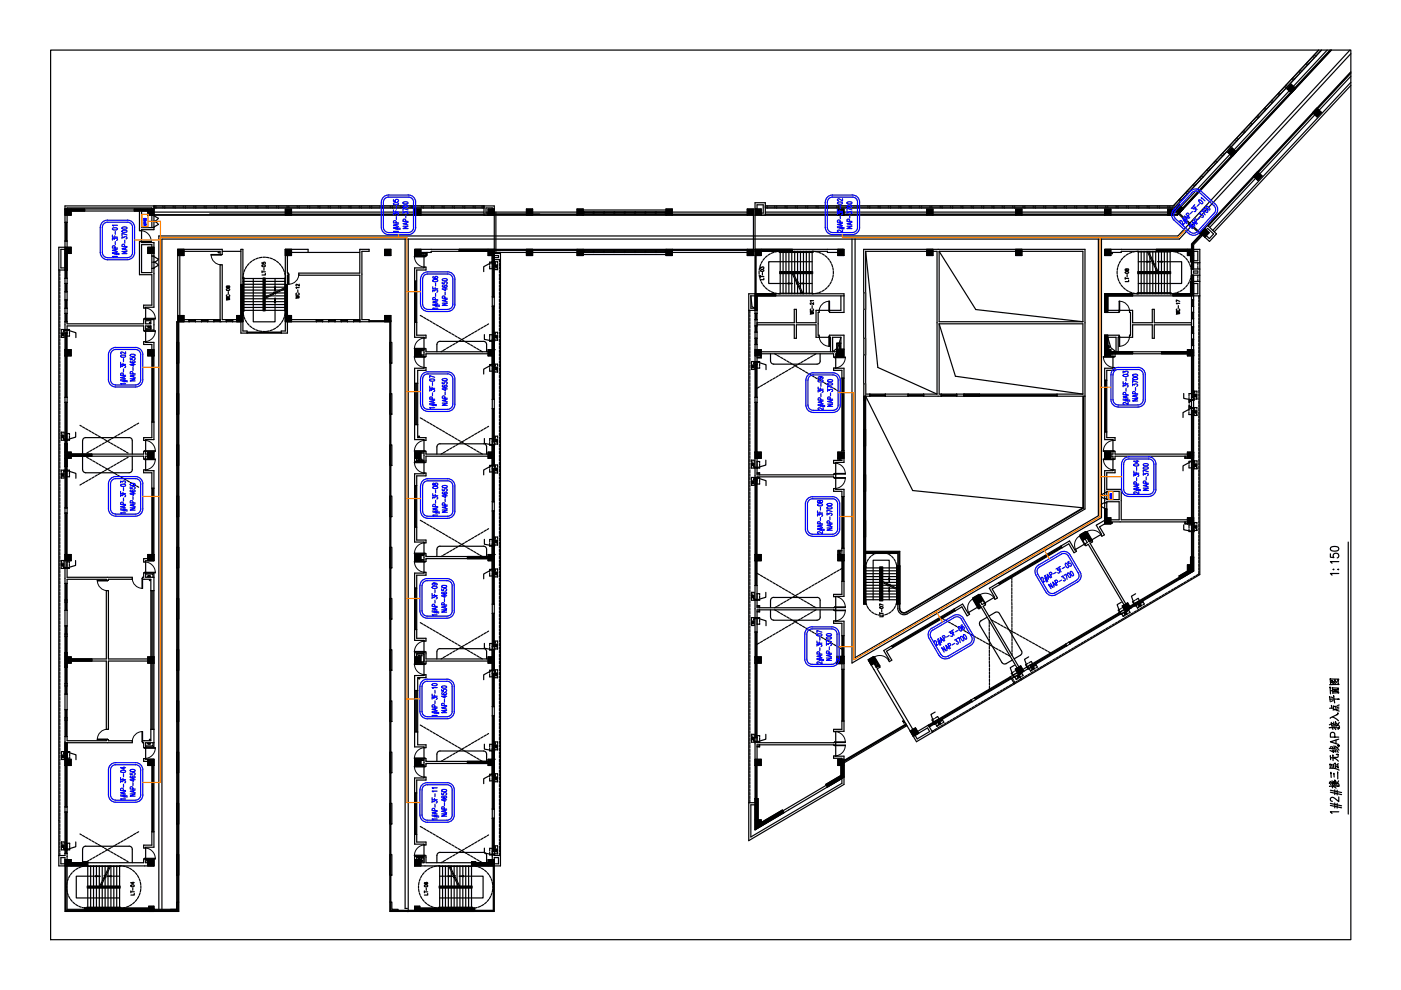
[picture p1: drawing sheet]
<svg xmlns="http://www.w3.org/2000/svg" width="297mm" height="210mm" viewBox="0 0 297 210" stroke-linecap="round" stroke-linejoin="round" font-family="sans-serif">
<g fill="none" stroke="#000" stroke-width=".25">
<path d="M10.7 10.6h275.7v188.6h-275.7zM273.7 17.9l1 .8-.9 1-1-.9zM279.6 10.6l-30.8 33.1h-86.5M280.2 10.6l-31.2 33.5h-86.7M281.4 10.6l-32.1 34.4h-13.8M282 10.6l-32.5 34.8h-14M282.1 10.6l-32.5 34.9h-14.1M282.3 10.6l-32.7 35h-89.5M286.2 10.6l-36.5 39.4h-216v142.8M286.4 11.4l-36.4 39.3h-215.7v142.1M286.4 15.2l-30.4 32.6M286.4 15.4l-30.3 32.5"/>
<path d="M286.4 15.5l-30.2 32.4M286.4 16.2l-29.9 32M286.4 18.1l-28.9 31M286.4 17.5l-29.3 31.3M261.2 31.3l.9 .9-.9 1-.9-.9zM266.6 36.4l1 .9-.9 1-1-.9zM279.2 22.9l1 .9-.9 1-1-.9zM12.5 57.2h1.7M12.7 57.2v.6M12.7 58v.6M12.7 58.8v.5M12.7 59.6v.5"/>
<path d="M13.8 57.2h.1M13.8 52.9h-.9v3.9h.9M13.8 47.2h.4M13.8 51.1h.4M13.8 44.3h18.8M13.8 59h.4M13.9 47.2v3.9M13.9 57.2v1.8M14.1 47.2v3.9M14.1 57.2v1.8M14.2 53.7h.9v-1.3h-2.6v131.2h20.1v-1.3h-1.7v-2.7h1.7v-18.6h-1.7v-3.5h1.7M14.2 44.3v-.2h18v.2"/>
<path d="M15.1 44.7v.9h-1.3M17.9 44.3v.4M28.5 44.3v.4M29.6 44.7v4.2h.4M29.8 51.2l2.2-.1-2.4 .1v7h2.6v6.5h-1.7v.6h.4M30 51.9h2.2v5.9h-2.2zM30 44.7v3.6h2.6M31.3 44.7v.9h128.4M32.2 48.3v-3.6h-18v24h16.3v-1.1h2.4v-.1h-2.2v.1M32.2 56.9h.4M32.2 54.3h.4M32.4 45.6l1.2 .7a1.32 1.32 0 0 1-1.2 .6 1.32 1.32 0 0 1 1.2 .7l-1.2 .7"/>
<path d="M32.4 54.3l1.2 .6M32.6 43.7v5h-2.6v2.7h2.6v13.7h-1.7v2.7h1.7v2.2h-1.7v2.6h1.7v20.6h-1.7v3.1h1.5v.4h-1.5v3.1h1.7v19.1h-1.7v3.5h1.7M32.6 52.4h-1.3v1.3h1.3M32.6 45h70M32.6 45.5h70M32.6 44.1h70M33.6 54.9a1.32 1.32 0 0 1-1.2 .7 1.32 1.32 0 0 1 1.2 .7l-1.2 .6M39 52.9v1.3h-1.3M44.4 45.4h77.9M46.7 54v-.7h-8.6v14.5h8.6M46.9 54l-2.1 .1 2.3-.1v-1.1h-9.4v140.1h-5.1M47.1 53.3h4"/>
<path d="M51.5 58.9v7M51.5 58.8h.2v7.2h-.2M51.5 59.7h4.4M51.5 58.6v.4h4.4M51.7 57.9l-.1 .5M51.9 57.1l-.2 .5M52.3 56.5l-.3 .4M52.8 55.9l-.4 .4M53.4 55.4l-.4 .3M53.7 59v9.2h4.6v-4.1M54.1 55l-.5 .3M54.8 54.7l-.5 .2"/>
<path d="M55.5 54.6l-.5 .1M55.6 55.6v.3l.3 .1a.22 .22 0 0 1 0-.4 .22 .22 0 0 1 .3 .1 .22 .22 0 0 1-.1 .3M55.6 57.6h.7M55.6 57.4v.4M55.6 56.3a.36 .36 0 0 1 .4-.2 .36 .36 0 0 1 .2 .4 .36 .36 0 0 1-.4 .1 .36 .36 0 0 1-.2-.3zM55.7 54.5h.6M56 56.8v.5M56.1 59h4.4M56.1 59.7h4.4M56.3 58v.3h-.7M56.5 54.6l.5 .1M57.3 54.7l.5 .2"/>
<path d="M58 55l.5 .3M58.3 59v1.8M58.6 55.4l.5 .3M59.2 55.9l.4 .4M59.7 56.5l.3 .4M60.1 57.1l.2 .5M60.4 57.9l.1 .5M60.5 58.6v.4M60.5 58.9l-.1 2.1M60.5 45.6v-1.3h1.3v1.3M61.2 58.3h-.3v9.5h15.4M61.8 52.9v1.3h-1.3"/>
<path d="M65.3 53.5v-.6h-4.8v17.3h-.9v.4M76.3 53.5h-15.4v4.4h.3l.1 2.4-.1-2.2M81.6 52.9h1.3v1.3h-1.3zM85.9 50.7v141.9h.5M86.6 50.7v142.6M87.9 45.6v-1.3h1.3v1.3M88.1 59.6v8.7M88.1 52.9v.6h3.3v-.2h13v21.3h-14.1v-.6l-2.4-.1 2.2 .1M88.2 59.6v8.7M89.2 52.9v1.3M89.9 56.6h.4v.6h-2v13.9h2v.6h-.4M90.4 53.5v.6h-1.2"/>
<path d="M90.6 53.5v.7h-1.4M97.3 52.9v.4M102.6 43.7v1.9M103 45h.5M103.5 53.3v.9h.9M103.8 56.4v.6h.6M104.3 55.5h.6v.2h-.6zM104.3 55.6l-1.7 1v1M104.4 44.3v-.2h-1.4v1.1h.5M104.4 55.9h.4M104.4 55.8h.4M104.5 55.9v7"/>
<path d="M104.6 55.9v7M104.8 53.7h1.3v129.9h-18.2v-2h2v-2.6h-2v-14.1h2v-2.6h-2v-1.3h2v-2.6h-2v-15.2h2v-2.6h-2v-2.2h2v-2.6h-2v-14.3h2v-2.6h-2v-1.3h2v-2.7h-2v-14.5h2v-2.6h-2v-1.9h2v-2.7h-2v-15.1h2v-2.6h-2v-1.4h2v-2.6h-2v-14.7h2v-2.6h.4v.1h-2.4h2.2M104.8 53.5h17.5M104.8 54.2h.9v.4h-.9M104.8 44.3h-1.3v1.3M104.8 55h1.3M104.8 45h17.5M104.8 45.5h17.5M104.8 53h17.5M104.8 53.1h17.5M104.9 55.6h-1.1v.6M104.9 55.5h.6v.3"/>
<path d="M104.9 55.5v.3M104.9 56.1v.5M104.9 56.8v.4h.6M104.9 55.5l.2 .4M105.1 56.1l-.2 .1 .2 .2 .3-.1-.1-.2M105.1 56.1l.2 .5M105.1 45v8.5M105.3 56.5v.2M105.4 56.8l.1 .4M105.5 56.4l-.6 .2 .6 .1M105.5 56.1v.5M105.5 56.8v.4"/>
<path d="M105.9 55v.6M105.9 55.8v.5M105.9 56.5v.6M105.9 57.3v.5M105.9 58.1v.5M105.9 58.8v.6M105.9 59.6v.5M111.6 52.9v1.3h1.3v-1.3M111.6 45.6v-1.3h1.3v1.3M122.3 52.9v1.3h1.4v-1.3M122.3 45.6v-1.3h1.4v1.3M123.7 53.3h.2v.2h-.2z"/>
<path d="M123.7 45h.2v.2h-.2zM123.7 53.3h17.5M123.7 53.5h17.5M123.7 54h17.5M123.7 45h17.5M123.7 44.5h17.5M123.7 45.5h17.5M123.7 45.4h17.5M123.7 53h17.5M123.7 53.1h17.5M123.7 45.2h17.5M125.8 53.3h.2v.2h-.2z"/>
<path d="M125.8 45h.2v.2h-.2zM128 53.3h.2v.2h-.2zM128 45h.2v.2h-.2zM130.1 53.3h.2v.2h-.2zM130.1 45h.2v.2h-.2zM132.3 53.3h.2v.2h-.2zM132.3 45h.2v.2h-.2zM134.5 53.3h.2v.2h-.2zM134.5 45h.2v.2h-.2zM136.7 53.3h.2v.2h-.2zM136.7 45h.2v.2h-.2zM138.9 53.3h.2v.2h-.2z"/>
<path d="M138.9 45h.2v.2h-.2zM141 53.3h.2v.2h-.2zM141 45h.2v.2h-.2zM141.2 52.9v1.3h1.3v-1.3M141.2 45.6v-1.3h1.3v1.3M142.5 53.5h15.9M142.5 45h15.9M142.5 45.5h15.9M142.5 45.4h15.9M142.5 53h15.9M142.5 53.1h15.9M158.4 45.6v-1.3h1.3v9.9h-1.3v-1.3"/>
<path d="M159.7 52.9h-71.8v1.3h1.3M160.1 52.9h18.8v1.3h-1.3v-1.3M160.1 44.3h1.3v1.3M160.2 54.2v8.1M160.3 54.2v8.1M160.5 44.3v-.9h1.3v1.8h-.4M160.9 57.5v.6M161 58.3l.1 .5M161.1 56.8l-.1 .5M161.1 59l.2 .5M161.2 56.9v-.3l.3 .2a.21 .21 0 0 1 .3-.2 .21 .21 0 0 1 0 .4M161.2 58.6h.7"/>
<path d="M161.2 58.4v.4M161.3 57.2a.36 .36 0 0 1 .4-.1 .36 .36 0 0 1 .2 .4 .36 .36 0 0 1-.4 .1 .36 .36 0 0 1-.2-.4zM161.3 56l-.2 .5M161.4 59.7l.3 .5M161.4 53.3v.9h-1.3M161.6 57.8v.5M161.7 55.3l-.3 .5M161.9 59v.3h-.7M162.1 54.7l-.3 .5M162.3 45.6v-2.6h-2.2v132.9M162.3 45h15.3M162.3 45.5h15.3"/>
<path d="M162.3 45.4h15.3M162.7 54.2l-.4 .4M163.3 53.8l-.4 .3M164 53.5l-.5 .2M164.8 53.3l-.5 .1M165 53.3h.4v4.4M165.2 53.3v.2h7.2v-.2M165.3 53.3v.1h7v-.1M165.4 57.9v4.4h-.4M166 53.3v4.4M166 57.9v4.4M166.6 53.3v4.4"/>
<path d="M166.6 57.9v4.4M167.3 53.3v4.4M167.3 57.9v4.4M167.9 53.3v4.4M167.9 57.9v4.4M168 58h-2.7v-.4h7v.4h-4.1M168 52.9v.4M168.5 53.3v4.4M168.5 57.9v.7M168.5 59.1v3.2M169.1 57.9v1.9l-.9-1.9h4v-.2h-6.8v.2h2.5l1 2 .4-.1-.4 .4 .3-.1 1.1 2.2M169.1 53.3v4.4"/>
<path d="M169.1 60v.2M169.7 53.3v4.4M169.7 57.9v3.2M170.3 53.3v4.4M170.3 57.9v4.4M171 53.3v4.4M171 57.9v4.4M171.6 53.3v4.4M171.6 57.9v4.4M172.2 57.9v4.4h.4M172.2 55.5h-9.2v4.6h4.1M172.6 53.3h-.4v4.4"/>
<path d="M172.8 53.3l.6 .1M173.6 53.5l.5 .2M174.3 53.8l.5 .3M174.9 54.2l.4 .4M175.5 54.7l.3 .5M176 55.3l.2 .5M176.2 59.7l-.2 .5M176.3 56l.2 .5M176.5 59l-.2 .5M176.6 56.8l.1 .5M176.7 58.3l-.1 .5M176.7 57.5v.6"/>
<path d="M177.6 45.6v-1.3h1.3v1.3M178.7 52.9v.6h-3.3v-.2h-15.3M178.9 45h17.6M178.9 45.5h17.6M178.9 45.4h17.6M180.6 50.7v89.9l52.9-30.9v-59M181.3 50.7v88.7l51.6-30v-58.7M183.5 53.3h15.2v30.3M183.5 53.3v30.3h15.2M183.5 53.3l2.6 24.6 12.6 5.7M196.5 52.9v1.3h1.3v-1.3M196.5 45.6v-1.3h1.3v1.3"/>
<path d="M197.8 45h17.5M197.8 45.5h17.5M197.8 45.4h17.5M199.1 53.3h30.5v14.9M199.1 53.3v14.9h30.5M199.1 53.3l7.8 12.3 22.7 2.6M215.3 52.9v1.3h1.4v-1.3M215.3 45.6v-1.3h1.4v1.3M216.7 45h17.5M216.7 45.5h17.5M216.7 45.4h17.5M234.2 45.6v-1.3h1.3v1.3"/>
<path d="M234.4 52.9v.6h3.3v-.2h14.9v9h-18.4v3.9h3.1l.1-2.3-.1 2.1M235.5 52.9v1.3h-1.3v-1.3h20.2v68.9l-37.8 22.3M236.9 57.5v.6M236.9 58.3l.1 .5M237 56.8l-.1 .5M237 59l.2 .5M237.2 56l-.2 .5M237.3 59.7l.3 .5M237.6 55.3l-.3 .5M238 54.7l-.3 .5M238.6 59h.7M238.6 58.8v.4"/>
<path d="M238.6 54.2l-.4 .4M238.6 57.7a.35 .35 0 0 1 .4-.2 .35 .35 0 0 1 .2 .4 .35 .35 0 0 1-.4 .1 .35 .35 0 0 1-.2-.3zM238.6 57v.3h.2a.27 .27 0 0 1 .2-.3 .27 .27 0 0 1 .3 .1l-.1 .2a.35 .35 0 0 1-.5-.3zM239 58.2v.5M239.2 53.8l-.4 .3M239.3 59.4v.3h-.7M240 53.5l-.6 .2M240.7 53.3l-.5 .1M240.9 53.3h.4v4.4M241.2 53.3v.1h2.1M241.3 57.9v4.4h-.4M241.3 55.5h1.8"/>
<path d="M242 53.3v4.4M242 57.9v4.4M242.6 53.3v4.4M242.6 57.9v4.4M243.2 53.3v4.4M243.2 57.9v4.4M243.2 53.3l1.1 2.1h.3l-.4 .4 .4-.1 1 2h2.5v.2h-6.8v-.2h4.1l-1-1.9M243.5 53.3l1 2.1M243.8 53.3v.7M243.8 54.5v3.2M243.8 57.9v4.4M244.4 53.3v1.9"/>
<path d="M244.4 55.4v.2M244.4 55.8v1.9M244.4 57.9v4.4M245 53.3v3.2M245 57v.7M245 57.9v4.4M245.2 52.9v.4M245.3 57.6h-4.1v.4h7v-.4h-2.6M245.6 53.3v4.4M245.6 57.9v4.4M246.3 53.3v4.4M246.3 57.9v4.4"/>
<path d="M246.4 55.5h4.1v4.6h-9.2M246.9 53.3v4.4M246.9 57.9v4.4M247.5 53.3v4.4M247.5 57.9v4.4M247.6 45.6v-1.3h1l.3 .3v1M248.1 57.9v4.4h.4M248.2 53.3v.1h-4.7M248.5 53.3h-.4v4.4M248.7 44.3l6.1 5.7M248.7 53.3l.6 .1M249.5 53.5l.5 .2"/>
<path d="M250.2 53.8l.5 .3M250.8 54.2l.5 .4M250.9 44.3l-.9-1-1 1 7.4 6.9 1.5-1.6-1.9-1.8M251.4 54.7l.4 .5M251.9 55.3l.3 .5M252.2 59.7l-.3 .5M252.2 56l.2 .5M252.4 59l-.2 .5M252.5 56.8l.1 .5M252.6 58.3l-.1 .5M252.6 57.5v.6M252.6 58.3h1.8"/>
<path d="M252.6 57h1.8M252.6 55.7h1.8M252.8 55.7v1.3M252.8 58.3v1.4M252.9 55.7v1.3M252.9 58.3v1.4M253.1 53.3h.9v2h-.9M253.1 57.5h.9v.4h-.9zM253.1 55.7v1.3M253.1 58.3v62.8M254 55.7v.6M254 56.5v.5"/>
<path d="M254 58.3v.6M254 59.1v.6M254.4 59.7h-2v2.6M254.7 49.5l-2.1 2.2v1.2M254.7 49.6l-1.9 2.2v1.1M254.8 49.7l-1.9 2.1v1.1M255 49.8l-1.9 2.1v3.6h-.7v-1.3h-.6v-.9M255.4 48.4l-.9 1M255.4 48.4l.3 .3 .3-.3 1.3 1.2-.9 1-.6-.6-.3 .3 .9-1zM256 47.8l-.6 .6M12.7 60.3v.6M12.7 61.1v.5"/>
<path d="M12.7 61.9v.5M12.7 62.6v.6M12.7 63.4v.5M12.7 64.1v.6M12.7 64.9v.6M12.7 65.7v.5M12.7 66.5v.5M12.7 67.2v.6M12.7 68v.6M12.7 68.8v.5M12.7 69.5v.6M12.7 70.3v.5"/>
<path d="M12.7 71.1v.5M12.7 71.8v.6M12.7 72.6v.5M12.7 73.4v.5M12.7 74.1v.6M12.7 74.9v.6M12.7 75.7v.5M12.7 76.4v.6M12.7 77.2v.6M12.7 78v.5M12.7 78.7v.6M12.7 79.5v.6"/>
<path d="M13 70.5v.4M13 71.1v.4M13.1 70.6l-.1 .1 .2 .1 .3-.1-.1-.1M13.2 71.1l-.2 .4M13.4 70.9v.2M13.4 70.5l-.2 .4M13.5 70.9l-.5 .1 .5 .2M13.6 69.9v.4M13.6 70.5v.4M13.6 71.1v.4h-.6M13.6 69.9h-.6v.4M13.6 69.9l-.2 .4"/>
<path d="M13.7 69.9h.5v.2h-.5zM13.7 70h.5l1.9 .5v1.1M13.8 63.6h.4M13.8 70.6h.4M13.8 74.1h1.3v1.4h-1.3M13.8 66.5h.4M13.8 68.2h.4M13.8 60.1h.4M13.8 61.9h.4M13.8 65.4h.4M13.9 60.1v1.8M13.9 63.6v1.8"/>
<path d="M13.9 66.5v1.7M13.9 70.6v3.5M13.9 75.5v8.7M14.1 60.1v1.8M14.1 63.6v1.8M14.1 66.5v1.7M14.1 70.6v3.5M14.1 75.5v8.7M14.2 69.9h.5v.3M14.7 70.3v.5M14.7 70.9v.4h-.5M30.7 70.1l2.2 .1-2.4-.1v-1h-16.3v27.2h16.3v-.6l2.4-.1-2.2 .1"/>
<path d="M30.9 68h1.1v.7h-1.1zM30.9 72.4h-.4v.6h1.7v19.8h-1.7v.6h.4M32 69.1v.7h-1.1M32 69.1h-1.1v.7M32.3 75.5v14M32.5 75.5v14M32.6 74.1h-1.3v1.4h1.3M37.5 72.6h.4v4.4h-.4zM37.7 66.9h1.3v1.3M37.8 68.2v124.9h-5.2M37.9 68.2v125h-24.1v-11.4h-.9v1.3h.9M40.1 67.8v.4"/>
<path d="M40.1 68.1h1.3M40.1 67.9h1.3M41.4 67.8v.4M42.7 67.8v.4M42.7 68.1h1.3M42.7 67.9h1.3M44 67.8v.4M45.4 67.8v.4M45.4 68.1h1.3M45.4 67.9h1.3M46.7 68.2v-12.1h.4v11.7h4v-14.9h.4v17.3h.9v.4M48 67.8v.4"/>
<path d="M48 68.1h1.3M48 67.9h1.3M48 63l.7 .2-.7 .1 .7 .2-.7 .1M48 61.3l.4-.1 .3 .2a.35 .35 0 0 1-.4 .2 .35 .35 0 0 1-.3-.3zM48 60.7v.3h.2a.27 .27 0 0 1 .2-.3 .27 .27 0 0 1 .3 0 .21 .21 0 0 1-.1 .3 .21 .21 0 0 1-.3-.2l-.1-.2zM48.2 62.5a.23 .23 0 0 0-.2 .3 .23 .23 0 0 0 .3 .1h.1a.23 .23 0 0 0 .3-.1 .23 .23 0 0 0-.2-.3M48.4 61.8v.5M49.3 67.8v.4M51.1 68.2v2.4h9.8v-2.4M51.1 66.9h-.9v1.3M51.1 60.3h.4M51.5 62.7h4.4"/>
<path d="M51.5 68.2h-14v124.6h-4.9M51.5 60.3h4.4M51.5 65.2h4.4M51.5 64.6h4.4M51.5 64h4.4M51.5 63.3h4.4M51.5 62.1h4.4M51.5 61.5h4.4M51.5 60.9h4.4M51.6 66.4l.1 .6M51.7 67.2l.2 .5M52 67.9l.3 .5"/>
<path d="M52.4 70.4h7.2M52.4 70.5h7.2M52.4 68.5l.4 .4M53 69.1l.4 .3M53.6 69.6l.5 .2M54.3 69.9l.5 .2M55 70.2l.5 .1M55.7 70.3h.6M55.9 65.8h-4.4v.4M56.1 62.7h.7M56.1 65.8h4.4M56.1 60.3h4.4"/>
<path d="M56.1 65.2h4.4M56.1 64.6h4.4M56.1 64h4.4M56.1 63.3h4.4M56.1 61.5h3.2M56.1 60.9h4.4M56.2 63v-4.1h-.4v7h.4v-2.6M57 70.2l-.5 .1M57.3 62.7h3.2M57.8 69.9l-.5 .2M58.2 62.1h.2M58.5 69.6l-.5 .2"/>
<path d="M58.6 62.1h1.9M59.1 69.1l-.5 .3M59.6 68.5l-.4 .4M59.8 61.5h.7M60 67.9l-.3 .5M60.3 67.2l-.2 .5M60.4 61.2l.1 4.7M60.5 66.4l-.1 .6M60.5 60.9l-2.1 1.1v.4l-.4-.5 .1 .4-2 1v2.5h-.2v-6.8h.2v4.1l1.9-1h-1.9M60.5 68.2h22.4M60.5 60.3h.4M60.5 61.2l-2.1 1"/>
<path d="M60.5 65.8v.4M60.9 66.9h.9v1.3M62.7 62.7l.7 .1-.7 .2 .7 .1-.7 .2M62.9 62.1a.23 .23 0 0 0-.2 .3 .23 .23 0 0 0 .3 .2h.2a.23 .23 0 0 0 .2-.2 .23 .23 0 0 0-.1-.3M63.1 61.5v.5M63.4 61h-.7l.2 .1M63.4 60.3v.4l-.3-.3a.19 .19 0 0 0-.3-.1 .19 .19 0 0 0 .1 .3M67.1 67.8v.4M67.1 68.1h1.3M67.1 67.9h1.3M68.4 67.8v.4M69.7 67.8v.4"/>
<path d="M69.7 68.1h1.3M69.7 67.9h1.3M71 67.8v.4M72.3 67.8v.4M72.3 68.1h1.4M72.3 67.9h1.4M73.7 67.8v.4M75 67.8v.4M75 68.1h1.3M75 67.9h1.3M76.3 68.2v-9.9h-12.9v-.4h12.9v-5h2v.4h-1.6v14.5h1.6v.4M78.3 68h4.6"/>
<path d="M78.3 68.1h4.5v125h5.1M81.6 68.2v-1.3h1.3v126.1h5M82.7 72.6h.4v4.4h-.4zM82.7 68.2v125h22.1v-11.4h.9v1.3h-.9M87.9 68.3h.4M89.1 66.9l.5 .3M89.2 74.4h.7v.8h-.7M89.2 74.1v1.4M89.8 67.3l.5 .3M89.9 77.9h.4v.6h-1.7v14.3h1.7v.6h-.4M90.1 75.6l-2.2 .1 2.4-.1v-.6h14.1v21.3h-14.1v-.6l-2.4-.1 2.2 .1M90.5 67.7l.5 .3"/>
<path d="M91.2 68.1l.4 .2M91.8 68.5l.5 .2M92.5 68.8l.5 .3M92.6 73v1.6M93.2 69.2l.4 .3M93.3 72.4h9.2M93.3 72.4a.66 .66 0 0 0-.7 .6M93.8 69.6l.5 .3M93.8 74.4l-.3 .2M94.5 70l.4 .3M94.5 74l-.5 .3M95.1 70.4l.5 .3"/>
<path d="M95.1 73.6l-.4 .3M95.8 70.8l.5 .2M95.8 73.2l-.5 .3M96.5 71.2l.4 .3M96.5 72.8l-.5 .3M97.1 71.6l.5 .2M97.1 72.4l-.4 .3M97.8 71.9l.5 .3M97.8 72.1l-.5 .2M98.4 72.3l.5 .3M98.5 71.7l-.5 .3M99.1 72.7l.5 .3"/>
<path d="M99.1 71.3l-.5 .3M99.8 73.1l.4 .3M99.8 70.9l-.5 .3M100.4 73.5l.5 .3M100.4 70.5l-.4 .3M101.1 73.9l.5 .3M101.1 70.1l-.5 .3M101.7 74.3l.6 .3M101.8 69.7l-.5 .3M102.4 69.4l-.4 .2M102.5 72.4a.66 .66 0 0 1 .7 .6v1.6M102.7 70.9v1.1l2.2 .3"/>
<path d="M103.1 69l-.5 .3M103.6 68.7l-.3 .1M103.8 71.8v.6h.6M103.8 78.1v.6h.6M104.3 77.2h.6v.2h-.6zM104.3 72.2h.6v.2h-.6zM104.4 71.9h.4M104.4 64.9h.4M104.4 74.1h-.9v1.4h.9M104.4 77.7h.4M104.4 62.9h.4M104.4 77.2h.4"/>
<path d="M104.4 72.4h.4M104.4 71h-.6v.6M104.4 77.3h-.6v.6M104.5 64.9v7M104.5 77.7v7M104.6 64.9v7M104.6 77.7v7M104.8 74.1h.1M104.9 77.3h-.6l-1.7 1v1M104.9 77.2h.6v.3M104.9 70.5h.6v.3M104.9 70.5v.3"/>
<path d="M104.9 71v.6M104.9 71.8v.3h.6M104.9 77.2v.3M104.9 77.8v.5M104.9 78.5v.4h.6M104.9 77.2l.2 .4M104.9 70.5l.2 .3M105.1 77.8l-.2 .2 .2 .1 .4-.1-.2-.2M105.1 71.1l-.2 .1 .2 .1h.3l-.1-.2M105.1 77.8l.2 .5M105.1 71l.2 .5M105.3 71.5v.1"/>
<path d="M105.3 78.2v.2M105.4 78.5l.1 .4M105.4 71.7l.1 .4M105.5 78.2l-.6 .1 .6 .1M105.5 71.4l-.6 .1 .6 .1M105.5 71v.6M105.5 71.8v.3M105.5 77.8v.5M105.5 78.5v.4M105.9 60.4v.5M105.9 61.1v.6M105.9 61.9v.6"/>
<path d="M105.9 62.7v.5M105.9 63.5v.5M105.9 64.2v.6M105.9 65v.5M105.9 65.8v.5M105.9 66.5v.6M105.9 67.3v.5M105.9 68v.6M105.9 68.8v.6M105.9 69.6v.5M105.9 70.4v.5M105.9 71.1v.6"/>
<path d="M105.9 71.9v.5M105.9 72.7v.5M105.9 73.4v.6M105.9 74.2v.5M105.9 75v.5M105.9 75.7v.6M105.9 76.5v.5M105.9 77.3v.5M105.9 78v.6M105.9 78.8v.5M105.9 79.6v.5M158.7 65.8h1.8"/>
<path d="M159 65.8v.7M159 66.7v.5M159 67.5v.5M159 68.2v.6M159 69v.5M159 69.8v.5M159 70.5v.6M159 71.3v.5M159 72v.6M159 72.8v.6M159 73.6v.5M159 74.4v.5"/>
<path d="M159 75.1v.6M159 75.9v.5M159 76.7v.5M159 77.4v.6M159 78.2v.5M159 79v.5M159 79.7v.6M159.2 62.7h.9M159.2 62.7l.2 2.3 .7 .4h-.9zM159.3 77.3v.4M159.3 77.9v.4M159.4 77.4l-.1 .1 .2 .1 .4-.1-.2-.1"/>
<path d="M159.5 77.9l-.2 .4M159.7 77.8v.1M159.7 77.3l-.2 .4M159.9 77.7l-.6 .1 .6 .1M159.9 76.7v.4M159.9 77.3v.4M159.9 77.9v.4h-.6M159.9 76.7h-.6v.4M159.9 76.7l-.2 .4M160 76.7h.6v.2h-.6zM160 76.8h.6l1.8 .5v1.1M160.1 69.1h.4"/>
<path d="M160.1 75.5h1.3M160.1 73h.4M160.1 66.5h.4M160.1 70.4h.4M160.1 71.7h.4M160.1 67.8h.4M160.1 74.1h1.3v1.8h-.9M160.1 77.2h.4M160.2 66.5v1.3M160.2 69.1v1.3M160.2 71.7v1.3M160.2 77.2v7"/>
<path d="M160.4 66.5v1.3M160.4 69.1v1.3M160.4 71.7v1.3M160.4 77.2v7M160.5 68.9h7.9v2.8h.4v-2.8h4.2v2.6h3.1v3.1M160.5 76.7h.6v.3M161.1 77.8v.3h-.6M161.1 77.1v.5M161.3 75.5v.3h-.8M161.8 60.4l.3 .4M162.3 61l.4 .3M162.9 61.5l.4 .3"/>
<path d="M163.4 75v1.5a.66 .66 0 0 0 .6 .7M163.5 61.9l.5 .2M164 77.2h9.2M164.2 75l.5 .3M164.3 62.1l.5 .1M164.5 62.3v.4M164.8 75.4l.5 .2M165 79.7l-.5 .3M165.5 75.7l.5 .3M165.7 79.3l-.5 .3M166.2 76.1l.4 .3M166.3 78.9l-.4 .3"/>
<path d="M166.8 76.5l.5 .3M167 78.5l-.5 .3M167.5 76.9l.5 .3M167.7 78.1l-.5 .3M168.1 77.3l.5 .3M168.3 77.8l-.4 .2M168.8 77.7l.5 .3M169 77.4l-.5 .3M169 60.2l1.1 2.1M169.1 60.4v1.9M169.5 78.1l.4 .3M169.7 77l-.5 .3"/>
<path d="M169.7 61.6v.7M170 62.2l-4.7 .1M170.1 78.5l.5 .2M170.2 62.2l2.1 .1M170.3 76.6l-.5 .3M170.4 60.1h1.8M170.8 78.9l.5 .2M171 76.2l-.5 .3M171.5 79.2l.4 .3M171.6 75.8l-.4 .3M171.8 66l.7 .2-.7 .1 .7 .2-.7 .1M172 65.5a.22 .22 0 0 0-.2 .3 .22 .22 0 0 0 .3 .1h.1a.22 .22 0 0 0 .3-.1 .22 .22 0 0 0-.2-.3"/>
<path d="M172.1 79.6l.5 .3M172.2 64.8v.5M172.3 75.4l-.5 .3M172.5 64.2v.4l-.4-.4-.3 .1 .2 .3M172.5 63.7h-.7l.1 .2M173 75l-.5 .3M173.4 62.1l-.6 .1M173.7 65.8v.4h-.2v4.9h.2v.4M173.9 75v1.5a.66 .66 0 0 1-.7 .7M174.1 61.9l-.5 .2M174.8 61.5l-.5 .3M175.3 61l-.4 .3"/>
<path d="M175.8 60.4l-.3 .4M175.9 71.3h-.2v2.1h.2v-2.3h3v4.5h-1.5v-1.6h1.5M176.5 71.5h1.8l-.7 2.2-1.1 .9zM177 75.7l2.2 .1-2.5-.1v-.7h-16.2v25.7h16.2v-.2h2.5v-.1h-2.2v.1M177.2 78h-.5v.5h1.8v19.1h-1.8v.6h.5M178.3 72.7h-.9v1.9M178.3 72.8h-.8v1.8M178.3 62.7v3.1h-5.3v2.6h-4.2v-2.8h-.4v2.8h-7.9M178.3 71.5v2.5M178.9 62.7h-18.4v11.9h18.2v.4h-1.5v3.1h1.7v19.9h-1.7v5.8h1.7v22.6h-1.7v5.3h1.7v23.4h-1.7v5.2h1.7v6l-20.2 11.9v-115.9h20.2v3.9h-3v-2.3h-.2v2.1h.2M199.1 68.7h30.5v14.9M199.1 68.7v14.9h30.5"/>
<path d="M199.1 68.7l3.5 11.1 27 3.8M234.2 62.7h20.2M234.9 71.5h1.7v3.1l-1.1-.9zM234.9 71.1v3h.6v.5M234.9 65.8h5.2v2.6h4.2v-2.8h.4v2.8h7.9M234.9 62.7v3.5M236 75v3.1h-1.8v15.1h1.8v3.1h-1.6v.4h1.6v3.1h-1.8v11.3h1.3v-1.3h-.8M236 77.9h.4v.6h-1.7v14.3h1.7v.6h-.4M236.4 75v.6l-2.5 .1 2.3-.1M237.3 71.3l.1 2.1-.1-2.3h-3.1v4.4h1.3v-.5M237.7 60.4l.3 .4M238.2 61l.4 .3"/>
<path d="M238.8 61.5l.4 .3M239.4 61.9l.6 .2M239.5 65.8v.4h.2v4.9h-.2v.4M240.1 62.3v.4M240.1 74.6v.4M240.2 62.1l.5 .1M241.1 62.3v-.2h7.2v.2M241.2 62.3h7M246.3 74.6v.4M248.7 62.3v.4M249.3 62.1l-.6 .1M249.4 66l.7 .2-.7 .1 .7 .2-.7 .1"/>
<path d="M249.6 65.5a.22 .22 0 0 0-.2 .3 .22 .22 0 0 0 .3 .1h.2a.22 .22 0 0 0 .2-.1 .22 .22 0 0 0-.1-.3M249.8 64.8v.5M250 61.9l-.5 .2M250.1 64.3h-.7l.2 .2M250.1 63.9l-.7-.3v.4M250.7 61.5l-.5 .3M251.3 61l-.5 .3M251.8 75v.5h1.3M251.8 60.4l-.4 .4M252.6 62.7v11.9h-18.2v.4h18.2v21.3h-16.2v-.6l-2.5-.1 2.3 .1M252.6 73.3h.5M252.6 63.6h.5"/>
<path d="M252.6 70.6h.5M252.6 71.9h.5M252.6 67.6h.5M252.6 69.3h.5M252.6 64.9h.5M252.6 66.2h.5M252.6 68.9h-7.9v2.8h-.4v-2.8h-4.2v2.6h-3v3.1M252.8 63.6v1.3M252.8 66.2v1.4M252.8 69.3v1.3M252.8 71.9v1.4M252.8 75.5v8.7"/>
<path d="M252.9 63.6v1.3M252.9 66.2v1.4M252.9 69.3v1.3M252.9 71.9v1.4M252.9 75.5v8.7M253.1 60.1h.9v2.2h-.9M253.1 74.1h-1.3v.5M254.2 62.7v.6M254.2 63.5v.6M254.2 64.3v.6M254.2 65.1v.5M254.2 65.8v.6"/>
<path d="M254.2 66.6v.6M254.2 67.4v.5M254.2 68.1v.6M254.2 68.9v.6M254.2 69.7v.5M254.2 70.5v.5M254.2 71.2v.6M254.2 72v.5M254.2 72.8v.5M254.2 73.5v.6M254.2 74.3v.5M254.2 75v.6"/>
<path d="M254.2 75.8v.6M254.2 76.6v.5M254.2 77.4v.5M254.2 78.1v.6M254.2 78.9v.6M254.2 79.7v.5M12.7 80.3v.5M12.7 81v.6M12.7 81.8v.6M12.7 82.6v.5M12.7 83.3v.6M12.7 84.1v.6"/>
<path d="M12.7 84.9v.5M12.7 85.7v.5M12.7 86.4v.6M12.7 87.2v.5M12.7 88v.5M12.7 88.7v.6M12.7 89.5v.5M12.7 90.2v.6M12.7 91v.6M12.7 91.8v.5M12.7 92.6v.5M12.7 93.3v.6"/>
<path d="M12.7 94.1v.6M12.7 94.9v.5M12.7 95.6v.6M12.7 96.4v.6M12.7 97.2v.5M12.7 97.9v.6M12.7 98.7v.5M12.7 99.5v.5M13 91.6h.6v.5M13 91.6v.5M13 92.3v.4M13 92.9v.4h.6"/>
<path d="M13 91.6l.2 .5M13.1 92.3l-.1 .1 .1 .1h.4l-.1-.2M13.2 92.3l.2 .4M13.4 92.7v.1M13.4 92.9l.2 .4M13.5 92.6l-.5 .1 .5 .2M13.6 92.3v.4M13.6 92.9v.4M13.6 99.7v.4M13.6 99.7h-.6v.4M13.6 99.7l-.2 .5M13.7 99.7h.5v.2h-.5z"/>
<path d="M13.7 99.8h.5l1.9 .6v1M13.7 93.1h.5v.2h-.5zM13.8 97.2h.1M13.8 95.9h.1M13.8 84.2h.4M13.8 98.9h.4M13.8 94.1h.4M13.8 85.3h.4M13.9 85.3v8.8M13.9 98.9v8.8M14.1 85.3v8.8M14.1 98.9v8.8"/>
<path d="M14.2 91.9h.5v.3M14.2 99.7h.5v.3M14.2 95.9h.9v.4M14.7 92.4v.5M14.7 93v.3h-.5M15.1 96.7v.5h-.9M16 91.6v1.1l-1.8 .5h-.5M17 90.2l.3 .2M17.5 93.4v2.9M17.5 96.7v2.9M17.5 90.5l.5 .3M17.5 99.6a.66 .66 0 0 0 .7 .6h9.2"/>
<path d="M18.2 92.8h9.2M18.2 90.9l.4 .3M18.2 92.8a.66 .66 0 0 0-.7 .6M18.4 97l.4 .2M18.8 95.8l-.4 .3M18.8 91.3l.5 .2M19 97.3l.5 .3M19.5 96.3v.4M19.5 95.4l-.5 .3M19.5 91.6l.5 .3M19.7 97.7l.5 .3M20.2 95.1l-.5 .2"/>
<path d="M20.2 92l.4 .3M20.3 98.1l.5 .3M20.8 94.7l-.5 .2M20.8 92.4l.5 .3M21 98.5l.5 .2M21.5 94.3l-.5 .3M21.5 92.8l.5 .3M21.7 98.8l.4 .3M22 99.9l-.5 .3M22.1 93.9l-.4 .3M22.2 93.2l.4 .3M22.3 93.8l.5-.3 .5 .3"/>
<path d="M22.3 99.2l.5 .3M22.6 99.6l-.4 .2M23 99.6l.5 .3M23.3 99.2l-.5 .3M23.5 93.1l-.5 .3M23.5 94l.5 .2M23.7 100l.4 .3M24 98.8l-.5 .3M24.1 92.7l-.4 .3M24.2 94.3l.4 .3M24.6 98.4l-.4 .3M24.8 92.4l-.5 .2"/>
<path d="M24.8 94.7l.5 .3M25.3 98l-.5 .3M25.5 92l-.5 .3M25.5 95.1l.5 .3M26 97.6l-.5 .3M26.1 91.6l-.4 .3M26.1 95.5l.5 .3M26.6 97.3l-.5 .2M26.8 91.2l-.5 .3M26.8 95.9l.4 .2M27.2 97l-.4 .1M27.4 92.8a.66 .66 0 0 1 .6 .6v2.9"/>
<path d="M27.5 90.8l-.5 .3M28 96.7v2.9M28 99.6a.66 .66 0 0 1-.6 .6M28.1 90.5l-.5 .2M28.8 90.1l-.5 .2M29.4 89.7l-.4 .3M30.7 97.3l2.2 .1-2.4-.1v-.6h-16.3v25.7h13.8v.4h-5v.3l-2.4 .1 2.2-.1M30.9 99.6h-.4v.6h1.7v18.2h-1.7v.8h.4M31.3 95.9h1.3v1.3h-1.3zM32.2 89.5h.4M37.5 94.3h.4v4.4h-.4zM37.5 83.5h.4v4.3h-.4z"/>
<path d="M82.7 94.3h.4v4.4h-.4zM82.7 83.5h.4v4.3h-.4zM87.9 96.5h.4v1.1h1.6M87.9 90h.7M87.9 81.3h.7M88.1 81.3v8.7M88.3 97.2v.4h1.6M88.3 81.3v8.7M89.1 88.6l.5 .3M89.2 96.1h.7v1.5M89.2 95.9v1.3h-1.3M89.8 89l.5 .3"/>
<path d="M90.1 98l-2.2 .1 2.4-.1v-1.3h14.1v21.3h-14.1v-.6h-2.4v-.1h2.2v.1M90.5 89.4l.5 .3M91.2 89.8l.4 .3M91.8 90.2l.5 .2M92.5 90.6l.5 .2M92.6 94.8v1.5M92.6 94.7a.63 .63 0 0 1 .7-.6h9.2a.66 .66 0 0 1 .7 .6M93.2 90.9l.4 .3M93.8 91.3l.5 .3M93.8 96.1l-.3 .2M94.5 91.7l.4 .3M94.5 95.7l-.5 .3"/>
<path d="M95.1 92.1l.5 .3M95.1 95.3l-.4 .3M95.8 92.5l.5 .3M95.8 94.9l-.5 .3M96.5 92.9l.4 .3M96.5 94.6l-.5 .2M97.1 93.3l.5 .2M97.1 94.2l-.4 .2M97.8 93.7l.5 .2M97.8 93.8l-.5 .3M98.4 94l.5 .3M98.5 93.4l-.5 .3"/>
<path d="M99.1 94.4l.5 .3M99.1 93l-.5 .3M99.8 94.8l.4 .3M99.8 92.6l-.5 .3M100.4 95.2l.5 .3M100.4 92.2l-.4 .3M101.1 95.6l.5 .3M101.1 91.8l-.5 .3M101.7 96l.6 .3M101.8 91.5l-.5 .2M102.4 91.1l-.4 .2M102.7 93v1l2.2 .3"/>
<path d="M103.1 90.7l-.5 .3M103.2 94.8v1.5M103.6 90.4l-.3 .2M103.8 99.5v.6h.6M103.8 93.8v.6h.6M104.3 98.6h.6v.2h-.6zM104.3 98.7l-1.7 .9v1.1M104.3 94.2h.6v.2h-.6zM104.4 95.9h-.9v1.3h.9M104.4 99.4h.4M104.4 93.7h.4M104.4 84.7h.4"/>
<path d="M104.4 86.6h.4M104.4 98.5h.4M104.4 94.5h.4M104.4 93h-.6v.6M104.5 86.6v7.1M104.5 99.4v7M104.6 86.6v7.1M104.6 99.4v7M104.9 98.7h-1.1v.6M104.9 99.9v.4h.6M104.9 92.5h.6v.3M104.9 98.6h.6v.3"/>
<path d="M104.9 92.5v.3M104.9 93.1v.5M104.9 93.8v.4h.6M104.9 98.6v.3M104.9 99.2v.5M104.9 98.6l.2 .4M104.9 92.5l.2 .4M105.1 99.2l-.2 .1 .2 .2 .3-.1-.1-.2M105.1 93.1l-.2 .2 .2 .1 .4-.1-.2-.2M105.1 99.2l.2 .5M105.1 93.1l.2 .5M105.3 93.5v.2"/>
<path d="M105.3 99.6v.2M105.4 99.9l.1 .4M105.4 93.8l.1 .4M105.5 99.6l-.6 .1 .6 .1M105.5 93.4l-.6 .2 .6 .1M105.5 93.1v.5M105.5 93.8v.4M105.5 99.2v.5M105.5 99.9v.4M105.9 80.3v.6M105.9 81.1v.6M105.9 81.9v.5"/>
<path d="M105.9 82.6v.6M105.9 83.4v.6M105.9 84.2v.5M105.9 84.9v.6M105.9 85.7v.5M105.9 86.5v.5M105.9 87.2v.6M105.9 88v.6M105.9 88.8v.5M105.9 89.5v.6M105.9 90.3v.6M105.9 91.1v.5"/>
<path d="M105.9 91.9v.5M105.9 92.6v.6M105.9 93.4v.5M105.9 94.1v.6M105.9 94.9v.6M105.9 95.7v.5M105.9 96.4v.6M105.9 97.2v.6M105.9 98v.5M105.9 98.8v.5M105.9 99.5v.6M159 80.5v.5"/>
<path d="M159 81.3v.5M159 82v.6M159 82.8v.5M159 83.6v.5M159 84.3v.6M159 85.1v.6M159 85.9v.5M159 86.6v.6M159 87.4v.6M159 88.2v.5M159 88.9v.6M159 89.7v.5"/>
<path d="M159 90.5v.5M159 91.2v.6M159 92v.6M159 92.8v.5M159 93.5v.6M159 94.3v.6M159 95.1v.5M159 95.9v.5M159 96.6v.6M159 97.4v.5M159 98.2v.5M159 98.9v.6"/>
<path d="M159 99.7v.5M159.3 97.6h.6v.4M159.3 97.6v.4M159.3 98.2v.4M159.3 98.8v.4h.6M159.3 97.6l.2 .4M159.4 98.2l-.1 .2h.2h.4l-.2-.2M159.5 98.2l.2 .5M159.7 98.8l.2 .4M159.9 98.5l-.6 .2 .6 .1M159.9 98.2v.4M159.9 98.8v.4"/>
<path d="M160 99h.6v.2h-.6zM160.1 95.9h1.3v1.3h-1.3M160.1 84.2h.4M160.1 85.3h.4M160.2 85.3v10.6M160.4 85.3v10.6M160.5 97.8h.6v.4M161 82l-.5 .3M161.1 98.3v.5M161.1 98.9v.3h-.6M161.7 81.6l-.5 .3M162.4 97.6v1l-1.8 .5h-.6"/>
<path d="M162.4 81.3l-.5 .2M163 80.8l-.4 .3M163.7 80.5l-.5 .2M164.4 80.1l-.5 .3M172.8 80l.5 .3M173.5 80.4l.4 .3M174.1 80.8l.5 .3M174.8 81.2l.5 .3M175.5 81.6l.4 .2M176.1 82l.5 .2M176.8 82.3l.4 .3M177.4 82.7l.5 .3"/>
<path d="M177.6 97.2h1.3M177.8 97.2v.4M178.1 83.1l.4 .2M178.5 95.5h.4M178.5 80.2h.4M178.6 80.2v15.3M178.8 80.2v15.3M178.9 95.9h-1.3v1.7M183.1 84h46.9M183.3 84v36M183.4 84v36M184.4 83.6v.4"/>
<path d="M184.4 83.9h3.3M184.4 83.7h3.3M187.7 83.6v.4M192.5 83.6v.4M192.5 83.9h3.3M192.5 83.7h3.3M195.8 83.6v.4M199.6 83.6v.4M199.6 83.9h3.2M199.6 83.7h3.2M202.8 83.6v.4M204.4 83.6v.4"/>
<path d="M204.4 83.9h19.7M204.4 83.7h19.7M207.7 83.6v.4M224.1 83.6v.4M229.6 84v23.7M229.7 84v23.7l-37.5 22.2M234.2 95.9h1.3v1.3h-1.3zM234.2 91.6h.5M234.2 80.6h.5M234.4 80.6v11M234.5 80.6v11M236.2 97.3l-2.3 .1 2.5-.1v-.6h16.2v13.5h-14.9v-6.4h-3v-3.6h1.7v-.6h-.4"/>
<path d="M251 83.4v1.1l2.1 .3M251.2 96.7v.5h1.9M251.3 96.7v.4h.5M252.1 85.9v.4h.5M252.1 87.3v.6h.5M252.1 84.3v.6h.5M252.1 98.6v.6h.5M252.2 85.9v.3h.4M252.6 97.7h.5v.2h-.5zM252.6 86.4h.5v.2h-.5zM252.6 86.5l-1.8 1v1M252.6 84.7h.5v.2h-.5z"/>
<path d="M252.6 97.5h.5M252.6 84.2h.5M252.6 87.1h.5M252.6 85h-.5v.4M252.6 85.1h-.4v.3M252.6 83.5h-.5v.5M252.6 97.8h-.5v.6M252.8 87.1v8.8M252.8 97.5v12.3M252.9 87.1v8.8M252.9 97.5v12.3M253.1 95.9h-1.3v1.3"/>
<path d="M253.1 97.8h-.5l-1.8 1v1M253.1 86.5h-1v.6M253.2 99.1v.3h.6M253.2 82.9h.6v.4M253.2 86.4h.6v.4M253.2 97.7h.6v.4M253.2 82.9v.4M253.2 83.5v.6M253.2 84.3v.3h.6M253.2 86.4v.4M253.2 87v.5M253.2 87.7v.4h.6"/>
<path d="M253.2 97.7v.4M253.2 98.3v.5M253.2 97.7l.1 .4M253.2 86.4l.1 .4M253.2 82.9l.1 .4M253.3 98.4l-.1 .1 .2 .1 .3-.1-.1-.1M253.3 87.1h-.1l.1 .2 .4-.1-.1-.1M253.3 83.6l-.1 .1 .1 .1 .4-.1-.1-.1M253.4 98.3l.2 .5M253.4 87l.2 .5M253.4 83.5l.2 .5M253.6 84v.1"/>
<path d="M253.6 87.4v.2M253.6 98.7v.2M253.6 99l.2 .4M253.6 87.7l.2 .4M253.6 84.3l.2 .3M253.7 98.7l-.5 .1 .5 .1M253.7 87.4l-.5 .1 .5 .1M253.7 83.9l-.5 .1 .5 .2M253.8 83.5v.6M253.8 84.3v.3M253.8 87v.5M253.8 87.7v.4"/>
<path d="M253.8 98.3v.5M253.8 99.1v.3M254.2 80.4v.6M254.2 81.2v.5M254.2 82v.5M254.2 82.7v.6M254.2 83.5v.5M254.2 84.3v.5M254.2 85v.6M254.2 85.8v.6M254.2 86.6v.5M254.2 87.3v.6"/>
<path d="M254.2 88.1v.6M254.2 88.9v.5M254.2 89.6v.6M254.2 90.4v.6M254.2 91.2v.5M254.2 91.9v.6M254.2 92.7v.6M254.2 93.5v.5M254.2 94.2v.6M254.2 95v.6M254.2 95.8v.5M254.2 96.6v.5"/>
<path d="M254.2 97.3v.6M254.2 98.1v.5M254.2 98.9v.5M254.2 99.6v.6M12.7 100.2v.6M12.7 101v.6M12.7 101.8v.5M12.7 102.5v.6M12.7 103.3v.6M12.7 104.1v.5M12.7 104.9v.5M12.7 105.6v.6"/>
<path d="M12.7 106.4v.5M12.7 107.1v.6M12.7 107.9v.6M12.7 108.7v.5M12.7 109.4v.6M12.7 110.2v.6M12.7 111v.5M12.7 111.8v.5M12.7 112.5v.6M12.7 113.3v.5M12.7 114.1v.5M12.7 114.8v.6"/>
<path d="M12.7 115.6v.5M12.7 116.4v.5M12.7 117.1v.6M12.7 117.9v.5M12.7 118.7v.5M12.7 119.4v.6M13 118.8h.5v.5M13 118.8v.5M13 119.5v.4M13 118.8l.1 .5M13 100.3v.4M13 100.9v.5"/>
<path d="M13.1 119.5l-.1 .1 .1 .1 .4-.1-.1-.1M13.1 100.4l-.1 .1 .1 .1h.4l-.1-.2M13.2 100.9l-.2 .5M13.2 119.5l.1 .4M13.3 119.9v.1M13.4 100.8v.1M13.4 100.3l-.2 .4M13.5 119.8l-.5 .1 .5 .2M13.5 100.7l-.5 .2 .5 .1M13.5 119.5v.4M13.6 100.9v.5h-.6M13.6 100.3v.4"/>
<path d="M13.8 117.6h1.3v1.3h-1.3M13.8 108.8h.4M13.8 107.7h.4M13.9 108.8v8.8M14.1 108.8v8.8M14.2 119.4v-.3h.5v.3M14.2 119.6v.5M14.7 119.6v.5M14.7 100.8v.3h-.5M14.7 100.2v.4M16 118.8v1.1l-1.8 .5h-.5M17.3 102.6l-.3 .2"/>
<path d="M18 102.2l-.5 .3M18.6 101.9l-.4 .2M19.3 101.5l-.5 .3M20 101.1l-.5 .3M20.6 100.7l-.4 .3M21.3 100.3l-.5 .3M24.3 100.4l.5 .2M25 100.8l.5 .2M25.7 101.1l.4 .3M26.3 101.5l.5 .3M27 101.9l.5 .3M27.6 102.3l.5 .3"/>
<path d="M28.3 102.7l.5 .2M29 103.1l.4 .2M32.2 103.5h.4M32.3 103.5v14.1M32.5 103.5v14.1M32.6 117.6h-1.3v1.3M37.5 116h.4v4.4h-.4zM37.5 105.2h.4v4.4h-.4zM82.7 116h.4v4.4h-.4zM82.7 105.2h.4v4.4h-.4zM87.9 111.8h.4M87.9 103h.4"/>
<path d="M88.1 103v8.8M88.2 103v8.8M89.1 110.3l.5 .3M89.2 117.8h.7v.9h-.7M89.2 117.6v1.3M89.8 110.7l.5 .3M89.9 100.3h.4v.6h-2v13.6h2v.6h-.4M90.1 119.1l-2.2 .1 2.4-.1v-.7h14.1v21.3h-14.1v-1.5l-2.4-.1 2.2 .1M90.5 111.1l.5 .3M91.2 111.5l.4 .3M91.8 111.9l.5 .3M92.5 112.3l.5 .3"/>
<path d="M92.6 116.5v1.5M92.6 116.5a.63 .63 0 0 1 .7-.7h9.2a.66 .66 0 0 1 .7 .7v1.5M93.2 112.7l.4 .2M93.8 113l.5 .3M93.8 117.8l-.3 .2M94.5 113.4l.4 .3M94.5 117.4l-.5 .3M95.1 113.8l.5 .3M95.1 117l-.4 .3M95.8 114.2l.5 .3M95.8 116.7l-.5 .2M96.5 114.6l.4 .3"/>
<path d="M96.5 116.3l-.5 .3M97.1 115l.5 .3M97.1 115.9l-.4 .3M97.8 115.4l.5 .2M97.8 115.5l-.5 .3M98.4 115.8l.5 .2M98.5 115.1l-.5 .3M99.1 118v.4M99.1 116.2l.5 .2M99.1 114.7l-.5 .3M99.8 116.5l.4 .3M99.8 114.3l-.5 .3"/>
<path d="M100.4 116.9l.5 .3M100.4 114l-.4 .2M101.1 117.3l.5 .3M101.1 113.6l-.5 .2M101.7 117.7l.6 .3M101.8 113.2l-.5 .2M102.4 112.8l-.4 .3M102.7 114.4v1l2.2 .3M103.1 112.4l-.5 .3M103.5 118.4v.5h.9M103.6 112.1l-.3 .2M103.8 115.2v.6h1"/>
<path d="M104.3 115.6h.6v.2h-.6zM104.4 106.4h.4M104.4 117.6h-.9v.4M104.4 115.4h.4M104.4 108.3h.4M104.4 114.4h-.6v.6M104.5 108.3v7.1M104.6 108.3v7.1M104.8 117.6h.1M104.9 113.9h.6v.3M104.9 113.9v.3M104.9 114.4v.6"/>
<path d="M104.9 115.2v.4h.6M104.9 113.9l.2 .4M105.1 114.5l-.2 .1 .2 .1h.3l-.1-.2M105.1 114.5l.2 .5M105.3 114.9v.1M105.4 115.2l.1 .4M105.5 114.8l-.6 .1 .6 .2M105.5 114.4v.6M105.5 115.2v.4M105.9 100.3v.5M105.9 101.1v.5M105.9 101.8v.6"/>
<path d="M105.9 102.6v.5M105.9 103.4v.5M105.9 104.1v.6M105.9 104.9v.5M105.9 105.7v.5M105.9 106.4v.6M105.9 107.2v.6M105.9 108v.5M105.9 108.7v.6M105.9 109.5v.6M105.9 110.3v.5M105.9 111v.6"/>
<path d="M105.9 111.8v.5M105.9 112.6v.5M105.9 113.3v.6M105.9 114.1v.6M105.9 114.9v.5M105.9 115.6v.6M105.9 116.4v.6M105.9 117.2v.5M105.9 118v.5M105.9 118.7v.6M105.9 119.5v.5M159 100.4v.6"/>
<path d="M159 101.2v.6M159 102v.5M159 102.8v.5M159 103.5v.6M159 104.3v.6M159 105.1v.5M159 105.8v.6M159 106.6v.5M159 107.4v.5M159 108.1v.6M159 108.9v.5M159 109.7v.5"/>
<path d="M159 110.4v.6M159 111.2v.6M159 112v.5M159 112.7v.6M159 113.5v.6M159 114.3v.5M159 115v.6M159 115.8v.6M159 116.6v.5M159 117.3v.6M159 118.1v.6M159 118.9v.5"/>
<path d="M159 119.6v.6M159.3 101.8v.5M159.3 102.5v.4M159.4 102l-.1 .1 .2 .1 .3-.1-.1-.1M159.5 102.4l-.2 .5M159.7 102.3v.2M159.7 101.8l-.2 .5M159.9 102.3l-.6 .1 .6 .1M159.9 101.2v.5M159.9 101.8v.5M159.9 102.5v.4h-.6M159.9 101.2h-.6v.5"/>
<path d="M159.9 101.2l-.2 .5M160 101.2h.6v.2h-.6zM160 101.3h.6l1.8 .6v1M160.1 117.6h1.3v1.3h-1.3M160.1 101.8h.4M160.2 101.8v15.8M160.2 118.9v5.2M160.4 101.8v15.8M160.4 118.9v5.2M160.5 100.2h.6v.5M160.5 101.2h.6v.3M160.5 100.3h.5v.4"/>
<path d="M161.1 101.7v.4M161.1 102.3v.3h-.6M177 101.3v.1h2.2v-.1h-2.5v-.2h-16.2v27.8h16.2l2.5-.1v-.1h-2.2v.1M177.2 103.6h-.5v.6h1.8v21.8h-1.8v.5h.5M177.6 117.6h1.3M177.6 117.6v1.3h1.3M178.5 116.7h-.9v.9M178.5 116.8h-.8v.8M178.5 116.2h.4M178.5 105.3h.4M178.6 105.3v10.9M178.6 118.9v4.4"/>
<path d="M178.8 105.3v10.9M178.8 118.9v4.4M183.1 120h.4M183.5 116.9h7.3v12.1M183.5 117h7.2v3M183.5 117.1h7.1v2.9M183.5 117.3h6.9v2.7M183.6 120v.4h3.1M183.8 119.2l-.2 .5M184.1 118.5l-.2 .5M184.6 118l-.3 .4M185.3 117.5l-.5 .3"/>
<path d="M186 117.2l-.5 .2M186.7 117.1l-.5 .1M187 117.1l.5 .1M187.7 117.2l.5 .2M188.4 117.5l.5 .3M189 118l.4 .4M189.6 118.5l.2 .5M189.9 119.2l.2 .5M190.1 120v.4h-3.2M190.8 120h-.7v8.1h.7M225 115.8l.2 .3M225 115.9l-13.2 7.8"/>
<path d="M225.1 116l-13.2 7.8M225.2 116.1l1.4-.8 1.1 1.9 .5-.3-.2-.4M225.2 116.1l-13.2 7.8M228 116.5l-.1 .1-1.1-1.9-17 10 1.1 1.9-.2 .1M228.9 113.7l1.1 1.9zM229 113.4l1.2-.7 .6 1.1-1.1 .7zM229.6 107.7l-36.1-3.7-10-20v44.1h-.4v-75.2h46.9v55l-37.7 22.3M229.6 107.7l-37.5 22.1M230 115.3l.2 .4 .5-.3 8.1 13.6-1.5 .9M230 115.3l-2 1.2M230.4 112.7h.1l1.1 1.9-.1 .1zM230.8 113.8l.5 .8-.4 .2"/>
<path d="M230.8 113.8h.1l.5 .8-.5 .3M230.9 114.8l-1-1.7-.4 .2 1 1.7-.5 .3M231.4 114.5l.2 .4-.5 .3 8 13.6 .4-.2M231.4 114.5l-.5 .3M233.3 107.3l1.1 .6M233.4 113.3l.2 .4 .5-.3-1-1.7 1.8-1h17.7v10.1l-2.5 1.5M233.4 113.3l-2 1.2M234.2 104.4h.5M234.2 105.7h.5M234.2 106.6h.5M234.2 107.9h.5M234.2 110.3l-1.8 1.1 1.1 1.9h-.1"/>
<path d="M234.4 104.4l-1.1 .7a1.32 1.32 0 0 0 1.1 .6M234.4 106.6a1.32 1.32 0 0 0-1.1 .6M234.7 106.4h2.6v3.8h-2.6zM234.7 104.2h2.6v1.7h-2.6zM251 111.3v1l2.1 .3M251.2 110.7v.4h1.9M251.3 110.7v.3h.5M252.1 112.1v.6h.5M252.6 112.5h.5v.2h-.5zM252.6 111.3h-.5v.6M252.8 111.1v7M252.9 111.1v7"/>
<path d="M253.1 118.1h-.7v1.7h-.6v1.3l-1.8 1 .3 .6M253.1 109.8h-1.3v1.3M253.2 110.8h.6v.3M253.2 110.8v.3M253.2 111.4v.5M253.2 112.1v.4h.6M253.2 110.8l.1 .4M253.3 111.5h-.1l.1 .2 .4-.1-.1-.1M253.4 111.4l.2 .5M253.6 111.8v.2M253.6 112.1l.2 .4M253.7 111.8l-.5 .1 .5 .1"/>
<path d="M253.8 111.4v.5M253.8 112.1v.4M254.2 100.4v.5M254.2 101.1v.6M254.2 101.9v.6M254.2 102.7v.5M254.2 103.5v.5M254.2 104.2v.6M254.2 105v.6M254.2 105.8v.5M254.2 106.5v.6M254.2 107.3v.6"/>
<path d="M254.2 108.1v.5M254.2 108.8v.6M254.2 109.6v.5M254.2 110.4v.5M254.2 111.1v.6M254.2 111.9v.6M254.2 112.7v.5M254.2 113.4v.6M254.2 114.2v.6M254.2 115v.5M254.2 115.8v.5M254.2 116.5v.6"/>
<path d="M254.2 117.3v.5M254.2 118v.6M254.2 118.8v.6M254.2 119.6v.5M282.1 117.4v.7l.7 .1a.55 .55 0 0 1 0-.8 .55 .55 0 0 1 .8 .1 .55 .55 0 0 1-.1 .8M282.2 116.1l.6-.2a.75 .75 0 0 1 1 .5 1.13 1.13 0 0 1-1.7 0zM283.8 119.1h-1.7l.3 .3M285.9 114.9v57.7M12.7 120.2v.5M12.7 121v.5M12.7 121.7v.6M12.7 122.5v.6"/>
<path d="M12.7 123.3v.5M12.7 124v.6M12.7 124.8v.5M12.7 125.6v.5M12.7 126.3v.6M12.7 127.1v.5M12.7 127.9v.5M12.7 128.6v.6M12.7 129.4v.6M12.7 130.2v.5M12.7 131v.5M12.7 131.7v.6"/>
<path d="M12.7 132.5v.5M12.7 133.2v.6M12.7 134v.6M12.7 134.8v.5M12.7 135.5v.6M12.7 136.3v.6M12.7 137.1v.5M12.7 137.9v.5M12.7 138.6v.6M12.7 139.4v.5M13 120.1v.4h.5M13.4 120.1l.1 .4"/>
<path d="M13.5 120.1v.4M13.7 120.3h.5v.2h-.5zM13.8 123.7h.4M13.8 138.4h.4M13.8 127.6h.4M13.8 127.2h.4M13.8 132.7h.4M13.8 129.4h.4M13.8 134.9h.4M13.8 134.4h.4M13.9 123.7v3.5M13.9 127.6v1.8"/>
<path d="M13.9 132.7v1.7M13.9 134.9v3.5M14.1 123.7v3.5M14.1 127.6v1.8M14.1 132.7v1.7M14.1 134.9v3.5M14.2 120.2v.3h.5v-.3M14.2 139.3h.9v.4M19.5 139.7v.5M30.2 122.8h1.8v16.9h-9v-14.5h-.5v14.5h-8.3v-16.9h8.3v.3M30.7 121.4l2.2-.1-2.4 .1v1h-.3l-.1 2.3 .1-2.1M30.9 121.5h1.7v.9"/>
<path d="M30.9 121.7h1.5v.7M32 125.2h.6M32.2 125.2v14.1M32.4 125.2v14.1M32.6 122.4v35.1M32.6 139.3h-1.3v1.3h1.3M37.5 137.7h.4v4.4h-.4zM37.5 126.9h.4v4.4h-.4zM82.7 137.7h.4v4.4h-.4zM82.7 126.9h.4v4.4h-.4zM87.9 139.3h1.3v1.3M87.9 133.5h.4"/>
<path d="M87.9 124.7h.4M88.1 124.7v8.8M88.2 124.7v8.8M88.3 139.3v-.7h1.6v1.8h-.7h.7v-1.8h-1.6v1.3h-.4M89.1 132l.5 .3M89.8 132.4l.5 .3M89.9 121.3h.4v.7h-2v13.3h2v.6h-.4M90.5 132.8l.5 .3M91.2 133.2l.4 .3M91.8 133.6l.5 .3M92.5 134l.5 .3M92.6 138.2v1.5"/>
<path d="M93.2 134.4l.4 .3M93.3 137.5h9.2M93.3 137.5a.66 .66 0 0 0-.7 .7M93.8 134.8l.5 .2M93.8 139.5l-.3 .2M94.5 135.1l.4 .3M94.5 139.1l-.5 .3M95.1 135.5l.5 .3M95.1 138.8l-.4 .2M95.8 135.9l.5 .3M95.8 138.4l-.5 .3M96.5 136.3l.4 .3"/>
<path d="M96.5 138l-.5 .3M97.1 136.7l.5 .3M97.1 137.6l-.4 .3M97.8 137.1l.5 .3M97.8 137.2l-.5 .3M98.4 137.5l.5 .2M98.5 136.8l-.5 .3M99.1 137.9l.5 .2M99.1 136.4l-.5 .3M99.8 138.3l.4 .2M99.8 136.1l-.5 .2M100.4 138.6l.5 .3"/>
<path d="M100.4 135.7l-.4 .2M101.1 139l.5 .3M101.1 135.3l-.5 .2M101.7 139.4l.6 .3M101.8 134.9l-.5 .3M102.4 134.5l-.4 .3M102.5 137.5a.66 .66 0 0 1 .7 .7v1.5M102.7 136.4v1l2.2 .3M103.1 134.1l-.5 .3M103.6 133.8l-.3 .2M103.8 121.5v.6h.6M103.8 137.2v.6h.6"/>
<path d="M104.3 120.6h.6v.3h-.6zM104.3 120.7l-1.7 1v1M104.3 137.6h.6v.3h-.6zM104.4 130.1h.4M104.4 137.1h.4M104.4 121.1h.4M104.4 128.1h.4M104.4 139.3h-.9v1.3h.9M104.4 120.6h.4M104.4 138h.4M104.4 136.4h-.6v.6M104.5 121.1v7"/>
<path d="M104.5 130.1v7M104.6 121.1v7M104.6 130.1v7M104.9 120.7h-1.1v.6M104.9 135.9h.6v.4M104.9 120.6h.6v.4M104.9 120.6v.4M104.9 121.2v.5M104.9 122v.3h.6M104.9 135.9v.4M104.9 136.5v.5M104.9 137.3v.3h.6"/>
<path d="M104.9 120.6l.2 .4M104.9 135.9l.2 .4M105.1 121.3l-.2 .1 .2 .1 .4-.1-.2-.1M105.1 136.6l-.2 .1 .2 .1 .4-.1-.2-.1M105.1 121.2l.2 .5M105.1 136.5l.2 .5M105.3 121.6v.2M105.3 136.9v.2M105.4 121.9l.1 .4M105.4 137.2l.1 .4M105.5 121.6l-.6 .1 .6 .1M105.5 136.9l-.6 .1 .6 .1"/>
<path d="M105.5 121.2v.5M105.5 122v.3M105.5 136.5v.5M105.5 137.3v.3M105.9 120.3v.5M105.9 121v.6M105.9 121.8v.5M105.9 122.5v.6M105.9 123.3v.6M105.9 124.1v.5M105.9 124.9v.5M105.9 125.6v.6"/>
<path d="M105.9 126.4v.6M105.9 127.2v.5M105.9 127.9v.6M105.9 128.7v.5M105.9 129.5v.5M105.9 130.2v.6M105.9 131v.5M105.9 131.8v.5M105.9 132.5v.6M105.9 133.3v.6M105.9 134.1v.5M105.9 134.8v.6"/>
<path d="M105.9 135.6v.6M105.9 136.4v.5M105.9 137.1v.6M105.9 137.9v.6M105.9 138.7v.5M105.9 139.4v.6M159 120.4v.6M159 121.2v.5M159 122v.5M159 122.7v.6M159 123.5v.5M159 124.3v.5"/>
<path d="M159 125v.6M159 125.8v.5M159 126.5v.6M159 127.3v.6M159 128.1v.5M159 128.9v.5M159 129.6v.6M159 130.4v.6M159 131.2v.5M159 131.9v.6M159 132.7v.5M159 133.5v.5"/>
<path d="M159 134.2v.6M159 135v.5M159 135.8v.5M159 136.5v.6M159 137.3v.6M159 138.1v.5M159 138.8v.6M159 139.6v.6M159.3 125.6h.6v.4M159.3 125.6v.4M159.3 126.2v.5M159.3 126.8v.5h.6"/>
<path d="M159.3 131.6v.4M159.3 132.2v.4M159.3 125.6l.2 .5M159.4 126.3h-.1l.1 .2 .4-.1-.1-.1M159.4 131.7l-.1 .1 .2 .1 .4-.1-.2-.1M159.5 132.2l-.2 .4M159.5 126.2l.2 .6M159.7 132v.2M159.7 131.6l-.2 .4M159.7 126.8l.2 .5M159.9 126.6l-.6 .1 .6 .1M159.9 132l-.6 .1 .6 .1"/>
<path d="M159.9 126.2v.5M159.9 126.8v.5M159.9 131v.4M159.9 131.6v.4M159.9 132.2v.4h-.6M159.9 131h-.6v.4M159.9 131l-.2 .4M160 127.1h.6v.2h-.6zM160 131h.6v.2h-.6zM160 131.1h.6l1.8 .5v1.1M160.1 139.3h1.3v1.3h-1.3M160.1 124.1h.4"/>
<path d="M160.1 134h.4M160.2 134v5.3M160.4 134v5.3M160.5 125.9h.6v.3M160.5 128.4h.6v.5M160.5 131h.6v.2M160.5 128.5h.5v.4M160.5 121.6l.5 .2M161 129.3v.3h-.5M161 136.3l-.5 .3M161.1 127v.3h-.6M161.1 126.4v.4"/>
<path d="M161.1 129.3v.4h-.6M161.1 131.4v.5M161.1 132v.3h-.6M161.2 122l.5 .3M161.7 135.9l-.5 .3M161.9 122.4l.5 .2M162.4 125.6v1l-1.8 .6h-.6M162.4 135.5l-.5 .3M162.6 122.7l.4 .3M163 135.1l-.4 .3M163.2 123.1l.5 .3M163.4 129.3v1.5a.66 .66 0 0 0 .6 .7"/>
<path d="M163.7 134.8l-.5 .2M163.9 123.5l.5 .3M164 126.7h9.2a.66 .66 0 0 1 .7 .6v1.6M164 126.7a.66 .66 0 0 0-.6 .6v1.6M164.2 129.3l.5 .2M164.4 134.4l-.5 .2M164.5 123.9l.5 .3M164.7 128.6l-.5 .3M164.8 129.6l.5 .3M165 134l-.5 .3M165.2 124.3l.5 .3M165.3 128.2l-.5 .3"/>
<path d="M165.5 130l.5 .3M165.7 133.6l-.5 .3M165.9 124.7l.4 .3M166 127.8l-.5 .3M166.2 130.4l.4 .3M166.3 133.2l-.4 .3M166.5 125.1l.5 .2M166.6 127.5l-.4 .2M166.8 130.8l.5 .3M167 132.8l-.5 .3M167.2 125.4l.5 .3M167.3 127.1l-.5 .3"/>
<path d="M167.5 131.2l.5 .3M167.7 132.4l-.5 .3M167.9 125.8l.4 .3M168 126.7l-.5 .3M168.1 131.6l.5 .3M168.3 132.1l-.4 .2M168.5 126.2l.5 .3M168.6 126.3l-.5 .3M168.8 132l.5 .2M169 131.6l-.5 .3M169.2 126.6l.5 .3M169.3 125.9l-.5 .3"/>
<path d="M169.5 132.4l.4 .2M169.7 131.3l-.5 .2M169.8 127l.5 .3M169.9 125.5l-.4 .3M170.1 132.8l.5 .2M170.3 130.9l-.5 .3M170.5 127.4l.5 .3M170.6 125.1l-.5 .3M170.8 133.1l.5 .3M171 130.5l-.5 .3M171.2 127.8l.4 .3M171.3 124.7l-.5 .3"/>
<path d="M171.5 133.5l.4 .3M171.6 130.1l-.4 .3M171.8 128.2l.5 .3M171.9 124.4l-.4 .2M172.1 133.9l.5 .3M172.3 129.7l-.5 .3M172.5 128.6l.5 .3M172.6 124l-.5 .2M172.8 134.3l.5 .3M173 129.3l-.5 .3M173.3 123.6l-.5 .3M173.5 134.7l.4 .3"/>
<path d="M173.9 129.3v1.5a.66 .66 0 0 1-.7 .7h-9.2M173.9 123.2l-.4 .3M174.1 135.1l.5 .3M174.6 122.8l-.5 .3M174.8 135.5l.5 .2M175.3 122.4l-.5 .3M175.5 135.8l.4 .3M175.9 122l-.4 .3M176.1 136.2l.5 .3M176.6 121.6l-.5 .3M176.8 136.6l.4 .3M177 129.4l2.2 .1-2.5-.2h-16.2v28.2h16.2l2.5-.1v-.1h-2.2v.1"/>
<path d="M177.2 131.6h-.5v.6h1.8v22.4h-1.8v.5h.5M177.2 121.3l-.4 .2M177.4 137l.5 .3M177.9 120.9l-.5 .3M178.1 137.4l.4 .2M178.5 123.3h.4M178.5 134.8h.4M178.5 120.5l-.4 .3M178.6 134.8v4.4M178.8 134.8v4.4M178.9 139.2h-1.5v1.5h1.5M183.5 126.5h3.2"/>
<path d="M183.5 121h3.2M183.5 121.6h3.2M183.5 122.3h3.2M183.5 122.9h3.2M183.5 123.5h3.2M183.5 124.1h3.2M183.5 124.7h3.2M183.5 125.3h3.2M183.5 125.9h3.2M183.6 127.8l.2 .6M183.9 128.6l.2 .4M184.1 139.9l1.1-.7 .7 1.1-1.2 .7z"/>
<path d="M184.3 129.2l.3 .4M184.8 129.7l.5 .3M185.3 139.3l1.3 1.9-.1 .1zM185.5 130.1l.5 .2M186.2 130.4h.5M186.5 130.1h.7M186.5 129.9v.4M186.6 128.7a.35 .35 0 0 1 .4-.2 .35 .35 0 0 1 .2 .4 .35 .35 0 0 1-.4 .2 .35 .35 0 0 1-.2-.4zM186.7 127.2h-3.1v.4M186.9 127.2h3.2v.4M186.9 124.1h1.4l-1.4-.7v3.8h-.2v-6.8h.2v2.8l1.5 .7-.1 .4 .4-.4-.1 .3 1.5 .8M186.9 129.2v.5"/>
<path d="M186.9 126.5h3.2M186.9 121h3.2M186.9 121.6h3.2M186.9 122.3h3.2M186.9 122.9h3.2M186.9 124.7h2.7M186.9 125.3h3.2M186.9 125.9h3.2M187 123.2v-2.9h-.4v7h.4v-3.8M187.2 123.3v-3.1h-.7v7.2h.7v-3.9M187.2 130.4v.4h-.7M187.2 128.3l-.7-.3v.4"/>
<path d="M187.5 130.4h-.5M187.6 123.5h2.5M188.2 130.1l-.5 .2M188.5 122.5v-3.7h-3.4v8.4M188.5 125.4v1.8M188.7 124l1.4 .7M188.8 124.1h1.3M188.9 129.7l-.5 .3M189.1 136.9l.2 .4M189.1 136.9l-1.7 1 1.1 1.9-.2 .1 .3 .4 .5-.3-1.1-1.9 1.3-.8M189.4 129.2l-.4 .4M189.8 128.6l-.2 .4"/>
<path d="M190.1 127.8l-.2 .6M190.4 128.1a1.78 1.78 0 0 0 .9 2.2h.6l.4-.1M190.7 128.1v.9a.99 .99 0 0 0 1.5 .9M190.8 129a.88 .88 0 0 0 1.3 .8M199.8 131.1l.4 .3M200.4 131.5l.5 .2M201 131.8l.5 .3M201.7 132.2l.5 .3M202.3 129.1l.2 .4M202.3 129.1l1.8-1 1.1 1.9 .1-.1M202.3 129.1l-13.2 7.8M202.4 129.3l-13.3 7.7"/>
<path d="M202.4 132.6l.5 .3M202.4 129.4l-13.2 7.8M202.5 129.5l1.4-.8 1.1 1.9 .6-.3-.3-.4M202.5 129.5l-13.2 7.8M203.1 133l.4 .2M203.7 133.3l.5 .3M204.4 133.7l.5 .3M205.1 134.1l.4 .2M205.7 134.4l.5 .3M206.2 127l1.1 2zM206.3 126.8l1.3-.8 .8 1.3-1.4 .8zM206.4 134.8l.5 .3"/>
<path d="M207 128.1l.5 .9 .5-.3M207.1 135.2l.5 .3M207.1 128.1l.5 .7 .4-.2M207.3 128.7l.2 .4 .6-.3 8 13.6-1.9 1.1M207.7 126.1h.1l1.2 1.9-.1 .1zM207.7 132.5l4.7 8a.66 .66 0 0 0 .9 .2M207.8 135.6l.4 .2M208 131.6a.66 .66 0 0 0-.3 .9M208.4 135.9l.5 .3M208.7 127.9l.3 .3-.6 .4 8.1 13.6 1.9-1.2M208.7 127.9l-.5 .3-1-1.7-.4 .2 1 1.7-2.5 1.5M209.1 136.3l.5 .3"/>
<path d="M209.3 130.9l-1.3 .7M209.7 130.6l1.3-.8a.64 .64 0 0 1 .9 .3l4.7 7.9a.66 .66 0 0 1-.2 .9l-1.4 .8M209.7 131.6v.6M209.7 132.4v.6M209.7 133.2v.5M209.7 134v.5M209.7 134.7l.1 .6M209.8 136.7l.4 .3M209.8 135.5v.6M209.8 136.3v.5M209.8 137v.6M209.8 137.8v.6"/>
<path d="M209.8 138.6v.5M209.8 139.4v.5M210.1 131.4l.6 .3M210.4 137.1l.5 .2M210.7 126.7l-2 1.2M210.8 131.8l.5 .3M211.1 137.4l.5 .3M211.5 132.2l.5 .2M211.7 123.6l.3 .3M211.8 137.8l.5 .3M212 123.9l-1.6 1 1.1 1.9-.6 .3-.2-.4M212.2 132.5l.5 .3"/>
<path d="M212.4 138.2l.5 .3M212.9 132.9l.4 .3M213.1 138.6l.5 .2M213.5 133.3l.5 .3M213.8 138.9l.4 .3M214.2 133.7l.5 .2M214.5 122.4v.5M214.5 123.1v.6M214.5 123.9v.5M214.5 124.7v.5M214.5 125.4v.6M214.5 126.2v.5"/>
<path d="M214.5 127v.5M214.5 127.7v.6M214.5 128.5v.5M214.5 129.3v.5M214.5 130v.6M214.5 130.8v.6M214.5 131.6v.5M214.5 132.3v.6M214.5 133.1v.6M214.5 133.9l.1 .5M214.6 134.6v.6M214.6 135.4v.5"/>
<path d="M214.6 136.2v.5M214.6 136.9v.6M214.6 137.7v.6M214.6 138.5v.5M214.7 139.9l-1.4 .8M214.9 134l.4 .3M215.5 134.4l.5 .3M216.2 134.8l.5 .3M216.9 135.2l.5 .2M217.6 135.5l.4 .3M218.1 139.3l-.9 .5 .8 2M218.2 135.9l.5 .3"/>
<path d="M218.9 136.3l.5 .2M219.6 136.6l.4 .3M220.2 137l.5 .3M220.9 137.4l.5 .3M221.6 137.8l.4 .2M222.2 138.1l.6 .3M223.7 139.7l-.5 .3M224.3 139.3l-.4 .3M225 138.9l-.5 .3M225.6 138.5l-.4 .3M225.9 136.6l-7.5 4.4M225.9 136.6l.2 .4"/>
<path d="M226 136.7l-7.6 4.5M226.1 136.8l-7.6 4.5M226.1 137l-7.5 4.4M226.3 138.1l-.5 .3M226.7 136.1l.2 .4M226.9 136.5l-.8 .5M227 137.7l-.5 .3M227.6 137.4l-.4 .2M228.3 137l-.5 .2M229 136.6l-.5 .3M229.6 136.2l-.4 .3M230.3 135.8l-.5 .3"/>
<path d="M230.9 135.4l-.4 .3M231.6 135l-.5 .3M232.3 134.6l-.5 .3M232.9 134.2l-.4 .3M233.6 133.9l-.5 .2M234.3 133.5l-.5 .2M234.9 133.1l-.5 .2M235.6 132.7l-.5 .3M236.2 132.3l-.4 .3M236.9 131.9l-.5 .3M237.3 129.9l.2 .4M237.3 129.9l-11.4 6.7"/>
<path d="M237.3 129.8l.2-.1 .3 .5-.2 .1zM237.3 130l-10.6 6.3M237.4 130.1l-10.6 6.3M237.5 130.3l-10.6 6.2M237.6 131.5l-.5 .3M237.6 129.1l-.5 .3 .3 .4 .5-.3M237.7 127.7l-.8 .5 .8 2M237.8 129l.5-.4 .3 .5-.5 .3M237.9 128.5l1.2-.7 .6 1.1-1.1 .7zM238.1 130l-.3 .2 .3 .5M238.2 131.1l-.5 .3M238.4 130.4l-.3 .3"/>
<path d="M238.4 130.5l-.3 .2M238.6 130.2h-.1M238.7 130.3l-.3-.4 .1 .5M238.8 129.8h-.2l.1 .3 .2 .1 .1-.2M238.8 129.6l-.5 .3M238.9 130.7l-.5 .3M238.9 129.8l-.4 .4M239.1 130.1l-.5 .3M239.3 129.3l-.3 .2M239.3 129.3l.3 .6-.3 .1M239.3 129.3l-.3 .3M239.5 128.6l.2 .3"/>
<path d="M239.5 130.3l-.4 .3M239.7 128.9l-2.2 1.4M240.2 130l-.5 .2M240.3 128l.2-.1 .3 .5-.2 .1zM240.6 127.3l-.5 .3 .3 .5M240.8 125.9l-.9 .5 .8 2M240.8 127.2l.5-.3 .3 .5M240.9 129.6l-.5 .2M241.2 128.2l-.3 .2 .3 .5M241.4 128.6l-.2 .3M241.5 128.7l-.3 .2M241.5 129.2l-.5 .2"/>
<path d="M241.6 128.4l-.1 .1M241.8 128.5l-.4-.4 .2 .5M241.8 128h-.2l.1 .3 .2 .1 .1-.2M241.8 127.8l-.4 .3M241.9 128l-.3 .5M242.1 128.3l-.4 .3M242.2 128.8l-.5 .3M242.3 127.6l.3 .5-.3 .1M242.3 127.6l-.3 .1M242.3 127.6l-.2 .3M242.8 128.4l-.4 .3M243.5 128l-.5 .3"/>
<path d="M244.2 127.6l-.5 .3M244.8 127.2l-.5 .3M245.5 126.8l-.5 .3M246.1 126.4l-.4 .3M246.8 126l-.5 .3M247.5 125.7l-.5 .2M248.1 125.3l-.5 .3M248.8 124.9l-.5 .3M249.4 124.5l-.4 .3M250.1 122.3l.2 .4M250.1 122.3l-10.6 6.3M250.1 124.1l-.5 .3"/>
<path d="M250.2 122.5l-10.6 6.2M250.3 122.6l-10.6 6.2M250.8 123.7l-.5 .3M251.4 123.3l-.4 .3M252.1 122.9l-.5 .3M252.8 122.5l-.5 .3M253.1 121.1l-2.8 1.6M253.1 121.1l-13.4 7.8M253.4 122.1l-.5 .3M254.2 121.1v.6l-.6 .3M254.2 120.3v.6M282.7 120.7h.1z"/>
<path d="M283.7 120.7h.1zM283.8 121.6h-1.7l.3 .4M12.7 140.2v.5M12.7 140.9v.6M12.7 141.7v.5M12.7 142.5v.5M12.7 143.2v.6M12.7 144v.5M12.7 144.8v.5M12.7 145.5v.6M12.7 146.3v.5M12.7 147.1v.5"/>
<path d="M12.7 147.8v.6M12.7 148.6v.6M12.7 149.4v.5M12.7 150.1v.6M12.7 150.9v.6M12.7 151.7v.5M12.7 152.4v.6M12.7 153.2v.5M12.7 154v.5M12.7 154.7v.6M12.7 155.5v.6M12.7 156.3v.5"/>
<path d="M12.7 157v.6M12.7 157.8v.6M12.7 158.6v.5M12.7 159.4v.5M13 160v.4M13.4 160l-.1 .4M13.6 159.4v.4M13.6 160v.4M13.6 159.4h-.6v.4M13.6 159.4l-.2 .4M13.7 159.4h.6v.2h-.6zM13.7 159.5h.6l1.8 .5v1.1"/>
<path d="M13.8 141.5h.4M13.8 156.2h.4M13.8 145.4h.4M13.8 145h.4M13.8 150.5h.4M13.8 147.2h.4M13.8 152.7h.4M13.8 152.2h.4M13.9 141.5v3.5M13.9 145.4v1.8M13.9 150.5v1.7M13.9 152.7v3.5"/>
<path d="M14.1 141.5v3.5M14.1 145.4v1.8M14.1 150.5v1.7M14.1 152.7v3.5M14.2 157.5v25.4h16.3v-.8h2.4v-.1h-2.2v.1M14.2 159.4h.6v.3M14.8 159.8v.5M15.1 140.2v.4h-.9M22.5 156.8v.2h-8.3v-16.8h8.3v14.4h.5v-14.4h9v16.8h-1.8M22.8 156.8l-2.2-.1 2.4 .1v.2h5v.5h-14.2M30.2 157.3l-.1-2.2 .1 2.4h.3v1l2.4 .1-2.2-.1M32 154.6h.6"/>
<path d="M32.2 140.6v14M32.4 157.5v.7h-1.5M32.4 140.6v14M32.6 157.5v.9h-1.7M37.5 159.5h.4v4.3h-.4zM37.5 148.6h.4v4.4h-.4zM82.7 159.5h.4v4.3h-.4zM82.7 148.6h.4v4.4h-.4zM87.9 155.2h.7M87.9 146.4h.7M88.1 146.4v8.8M88.3 146.4v8.8"/>
<path d="M89.1 153.7l.5 .3M89.8 154.1l.5 .3M89.9 143.1h.4v.6h-1.7v14.2h1.7v.6h-.4M90.1 140.8v.1h-2.2v-.1h2.4v-.6h14.1v21.2h-14.1v-.6h-2.4v-.1h2.2v.1M90.5 154.5l.5 .3M91.2 154.9l.4 .3M91.8 155.3l.5 .3M92.5 155.7l.5 .3M92.6 159.9v1.5M92.6 159.9a.65 .65 0 0 1 .7-.7h9.2a.66 .66 0 0 1 .7 .7v1.5M93.2 156.1l.4 .3M93.8 156.5l.5 .3"/>
<path d="M94.5 156.9l.4 .2M95.1 157.2l.5 .3M95.8 157.6l.5 .3M96.5 158l.4 .3M96.5 159.7l-.5 .3M97.1 158.4l.5 .3M97.1 159.3l-.4 .3M97.8 158.8l.5 .3M97.8 158.9l-.5 .3M98.4 159.2l.5 .3M98.5 158.5l-.5 .3M99.1 159.6l.5 .2"/>
<path d="M99.1 158.2l-.5 .2M99.8 160l.4 .2M99.8 157.8l-.5 .2M100.4 157.4l-.4 .2M101.1 157l-.5 .3M101.8 156.6l-.5 .3M102.4 156.2l-.4 .3M102.7 157.8v1l2.2 .3M103.1 155.8l-.5 .3M103.6 155.5l-.3 .2M103.8 158.6v.6h1M103.8 142.9v.6h.6"/>
<path d="M104.3 142h.6v.2h-.6zM104.3 142.1l-1.7 1v1M104.3 159h.6v.2h-.6zM104.4 158.8h.4M104.4 142.8h.4M104.4 149.8h.4M104.4 151.8h.4M104.4 141.9h.4M104.4 157.8h-.6v.6M104.5 142.8v7M104.5 151.8v7M104.6 142.8v7"/>
<path d="M104.6 151.8v7M104.9 142.1h-1.1v.6M104.9 143.4v.3h.6M104.9 157.3h.6v.3M104.9 142h.6v.4M104.9 142v.4M104.9 142.6v.5M104.9 157.3v.3M104.9 157.9v.5M104.9 158.6v.4h.6M104.9 142l.2 .4M104.9 157.3l.2 .4"/>
<path d="M105.1 142.7l-.2 .1 .2 .1 .4-.1-.2-.1M105.1 157.9l-.2 .2 .2 .1 .4-.1-.2-.2M105.1 142.6l.2 .5M105.1 157.9l.2 .5M105.3 143v.2M105.3 158.3v.2M105.4 143.3l.1 .4M105.4 158.6l.1 .4M105.5 143l-.6 .1 .6 .1M105.5 158.3l-.6 .1 .6 .1M105.5 142.6v.5M105.5 143.4v.3"/>
<path d="M105.5 157.9v.5M105.5 158.6v.4M105.9 140.2v.6M105.9 141v.5M105.9 141.7v.6M105.9 142.5v.6M105.9 143.3v.5M105.9 144.1v.5M105.9 144.8v.6M105.9 145.6v.5M105.9 146.4v.5M105.9 147.1v.6"/>
<path d="M105.9 147.9v.5M105.9 148.6v.6M105.9 149.4v.6M105.9 150.2v.5M105.9 151v.5M105.9 151.7v.6M105.9 152.5v.5M105.9 153.3v.5M105.9 154v.6M105.9 154.8v.5M105.9 155.6v.5M105.9 156.3v.6"/>
<path d="M105.9 157.1v.5M105.9 157.9v.5M105.9 158.6v.6M105.9 159.4v.5M159 140.4v.5M159 141.1v.6M159 141.9v.6M159 142.7v.5M159 143.4v.6M159 144.2v.6M159 145v.5M159 145.7v.6"/>
<path d="M159 146.5v.6M159 147.3v.5M159 148.1v.5M159 148.8v.6M159 149.6v.5M159 150.4v.5M159 151.1v.6M159 151.9v.5M159 152.6v.6M159 153.4v.6M159 154.2v.5M159 155v.5"/>
<path d="M159 155.7v.6M159 156.5v.5M159 157.3v.5M159 158v.6M159 158.8v.6M159 159.6v.5M159.3 155.7h.6v.4M159.3 155.7v.4M159.3 156.3v.5M159.3 156.9v.5h.6M159.3 155.7l.2 .5M159.4 156.4l-.1 .1 .2 .1 .4-.1-.2-.1"/>
<path d="M159.5 156.3l.2 .6M159.7 156.9l.2 .5M159.9 156.6l-.6 .2 .6 .1M159.9 156.3v.5M159.9 156.9v.5M160 157.2h.6v.2h-.6zM160.1 156.4h.4M160.2 140.6v15.8M160.4 140.6v15.8M160.5 156h.6v.3M161 157.9v.4h-.5M161.1 157.9v.5h-.6"/>
<path d="M161.1 156.5v.4M161.1 157.1v.3h-.6M162.4 155.7v1l-1.8 .6h-.6M177 158l2.2 .1-2.5-.2h-16.2v17.2l18-10.6v-3.7h-1.8v-.5h.5M178.5 152.9h.4M178.5 141.9h.4M178.6 141.9v11M178.8 141.9v11M185.7 141.4l-1-1.7-.5 .4 10.1 17.2 22.3-13.2M185.7 141.4l.7-.3 .2 .3-.6 .4 8 13.6 2.8-1.7M185.8 140.4l.4 .8-.5 .2M185.9 140.3l.5 .9-.6 .3"/>
<path d="M192.1 153.5l-13.4 7.9M192.1 153.6l-13.2 7.8M192.2 153.7l-13.3 7.8M192.3 153.9l-13.4 7.8M194.8 155.5l-.7-1.2-1.1 .7 .6 1.1 3.1-1.8 .4 .8-2.6 1.6-.5-.8M196.8 153.7l.2 .4M197 154.1l.7 1.2M197.8 153.1l.2-.1 .3 .5-.2 .1zM197.9 154.9l-.3 .2M198.1 152.4l-.5 .2 .3 .5 .5-.3M198.3 151l-.9 .5 .8 2M198.3 152.2l.5-.3 .3 .5-.5 .3"/>
<path d="M198.6 154.5l-.5 .3M198.6 153.3l-.2 .2 .2 .5M198.9 153.7l-.3 .3M198.9 153.8l-.3 .2M199.1 153.5h-.1M199.2 153.6l-.3-.4 .2 .5M199.2 154.1l-.4 .3M199.3 153.1l-.2-.1 .1 .2 .2 .3 .1-.2M199.3 152.9l-.5 .3M199.4 153.1l-.3 .4M199.6 153.4l-.5 .3M199.8 152.6l.3 .5-.3 .2"/>
<path d="M199.8 152.6l-.3 .2M199.8 152.6l-.2 .3M199.9 153.7l-.5 .3M200.6 153.3l-.5 .3M201.2 152.9l-.4 .3M201.9 152.5l-.5 .3M202.6 152.1l-.5 .3M203.2 151.8l-.4 .2M203.9 151.4l-.5 .3M204.5 151l-.4 .2M205.2 150.6l-.5 .3M205.9 150.2l-.5 .3"/>
<path d="M205.9 148.4l-9.1 5.3M205.9 148.4l.2 .4M206 148.5l-9.1 5.4M206 148.6l-9 5.4M206.1 148.8l-9.1 5.3M206.5 149.8l-.4 .3M206.7 147.9l.2 .4M206.7 147.9l-.8 .5M206.9 148.3l-.8 .5M207.2 149.4l-.5 .3M207.9 149l-.5 .3M208.5 148.6l-.5 .3"/>
<path d="M209.2 148.2l-.5 .3M209.8 140.1v.6M209.8 140.9v.5M209.8 141.7v.5M209.8 142.4v.6M209.8 143.2v.5M209.8 143.9v.6M209.8 144.7v.6M209.8 145.5v.6M209.8 147.9l-.4 .2M210.5 147.5l-.5 .2M211.2 147.1l-.5 .3"/>
<path d="M211.8 146.7l-.5 .3M212.5 146.3l-.5 .3M213.1 145.9l-.4 .3M213.8 145.5l-.5 .3M214.2 143.5l-7.5 4.4M214.2 143.5l.9 1.5M214.3 143.6l-7.6 4.5M214.4 143.8l-7.6 4.4M214.5 145.1l-.5 .3M214.6 143.8l.2 .3M214.7 143.2l.1-.1 .3 .4-.2 .2zM214.9 142.4l-.5 .3 .3 .5 .5-.3"/>
<path d="M214.9 144.3l.3 .4 .5-.3M215 144.8l-.3 .2M215.1 141l-.9 .6 .8 2M215.1 142.3l.5-.3 .3 .5-.5 .3M215.5 143.4l-.3 .2 .3 .5M215.7 143.8l-.2 .3M215.8 143.9l-.3 .2M215.9 143.5l-.1 .1M215.9 143l.7 1.1M216.1 143.7l-.4-.4 .2 .5M216.1 143.1h-.2l.1 .2 .2 .3 .1-.2M216.1 143l-.4 .3"/>
<path d="M216.2 143.2l-.3 .4M216.4 144l-.5 .3M216.4 143.5l-.4 .3M216.5 142.7l-9.6 5.6M216.6 142.7l.3 .5-.3 .2M216.6 142.7l-.3 .2M216.6 142.7l-.2 .3M217 143.6l-.4 .3M217.1 142.3l-.7-1.1-1.1 .7 .6 1.1M217.7 141.4l.1-.1 .3 .4-.1 .2zM217.7 143.2l-.5 .3M218 140.6l-.6 .3 .3 .5 .5-.3"/>
<path d="M218.1 140.5l.6-.3 .2 .5-.5 .3M218.4 141l.2 .4M218.4 142.8l-.5 .3M218.5 141.6l-.3 .2 .3 .5M218.6 141.4l-2.7 1.6M218.8 142l-.3 .3M218.8 142.1l-.3 .2M219 141.7l-.2 .1M219 142.4l-.4 .3M219.1 141.9l-.4-.4 .2 .5M219.2 141.4l-.2-.1v.3l.2 .2 .1-.2M219.2 141.2l-.5 .3"/>
<path d="M219.2 141.4l-.3 .4M219.5 141.7l-.5 .3M219.6 140.9l.3 .5-.3 .2M219.6 140.9l-.2 .2M219.6 140.9l-.2 .3M219.7 142l-.5 .3M220.4 141.6l-.5 .3M221 141.3l-.4 .2M221.7 140.9l-.5 .3M222.3 140.5l-.4 .3M223 140.1l-.5 .3M281.8 154.3h2.2l-.3 .3 .2-.3"/>
<path d="M281.9 147.8v-.1l.1 1.1M282 159.1l.8 .4-.1-.4M282 148.2h2h-.3M282 145.8v-.2l.1 1.5M282.1 146.4l.5 .1M282.2 147.8l.5 .2M282.2 144.6l.6 .4M282.2 153.5l-.3 .2M282.3 158.3l-.3 .2M282.3 153.2l.1 .8M282.3 153.4l.5 .1M282.3 149.7v-.1l.1 .5"/>
<path d="M282.4 144.7v-.5l.8 .8M282.4 158.3l.3 .6M282.5 154.1l.1 .6M282.5 152l1.3 .8M282.6 146.2h1.1M282.6 146.6h1.1M282.7 148.6l-.4 .1M282.7 153.7l-.3 .1M282.7 150.1l-.8 .1M282.8 150.5l-.1-.8h.5l.1 .8h.1h-.8M282.8 153.1l.1 .9M282.8 147.7l-.1-.2 .3 1.5"/>
<path d="M282.8 154.1l.4 .6M282.8 158.2l.2 .7M282.9 146.4v.2M283 144.3v-.2l-.4 .7M283 156.3l-.1-.9-.2-.1-.5 .1-.1 .9h1.7M283 158.2l.9 .9M283.1 159l.2 .5-.9-.5M283.2 153.2v-.2l.1 1.1M283.2 153.3l.6 .5 .2 .4M283.2 144.4l-.2 .3M283.3 146.4v.2M283.3 156.9v.7"/>
<path d="M283.4 150.7l.5 .1M283.4 158.9l.3 .6M283.4 151.5l.3-.4-.1 .4-1.6 .8M283.5 144.5l-.2 .2M283.7 146l.1-.1-1.3-.1 .1 1.1M283.7 160h-.4h.4l-.1 .6h-.9M283.7 146.2v-.2v.9h.2l-1.4 .1M283.7 144.3v-.2v1h.2l-2 .1M283.7 144.1l.2-.1-1.9-.1 .1 1.2M283.8 156.7l-1.7 .6 1.7 .6M283.9 150.3l-.4 .1M283.9 149.9l-.4 .1"/>
<path d="M283.9 149.5l-.5 .2M284 158.1l-.4-.1 .4 .1-.5 .4-1.7 .2M284 153.2l-.5 .7-.6-.2M12.7 160.1v.6M12.7 160.9v.5M12.7 161.6v.6M12.7 162.4v.6M12.7 163.2v.5M12.7 163.9v.6M12.7 164.7v.6M12.7 165.5v.5M12.7 166.3v.5"/>
<path d="M12.7 167v.6M12.7 167.8v.5M12.7 168.6v.5M12.7 169.3v.6M12.7 170.1v.5M12.7 170.9v.5M12.7 171.6v.6M12.7 172.4v.5M12.7 173.2v.5M12.7 173.9v.6M12.7 174.7v.6M12.7 175.5v.5"/>
<path d="M12.7 176.2v.6M12.7 177v.6M12.7 177.8v.5M12.7 178.5v.6M12.7 179.3v.5M13 178.5h.6v.5M13 160.6v.4M13 178.5v.5M13 179.1v.5M13 179.7v.5h.6M13 178.5l.2 .5M13.2 160.1l-.2 .1 .2 .1 .3-.1-.1-.1"/>
<path d="M13.2 179.1l-.2 .2 .2 .1 .4-.1-.2-.2M13.2 160.6l-.2 .4M13.3 179.1l.1 .4M13.4 160.4v.2M13.4 179.5v.2M13.4 179.7l.2 .5M13.6 160.4l-.6 .1 .6 .1M13.6 179.5l-.6 .1 .6 .1M13.6 160.6v.4h-.6M13.6 179.1v.5M13.6 179.7v.5M13.7 180h.6v.2h-.6z"/>
<path d="M13.8 172.2h.4M13.8 171.1h.4M13.9 162.3v8.8M13.9 172.2v8.7M14.1 162.3v8.8M14.1 172.2v8.7M14.2 161h.9v1.3h-1.3M14.2 178.8h.6v.3M14.8 160.4v.4h-.6M14.8 179.3v.4M14.8 179.9v.3h-.6M16.1 178.5v1l-1.8 .6h-.6"/>
<path d="M17 176.8l.3 .2M17.5 177.1l.5 .3M18.2 177.5l.4 .3M18.8 177.9l.5 .3M19.5 178.3l.5 .3M20.2 178.7l.4 .2M20.8 179l.5 .3M21.5 179.4l.5 .3M22.2 179.8l.4 .3M23.5 179.8l-.5 .2M24.1 179.4l-.4 .3M24.8 179l-.5 .3"/>
<path d="M25.5 178.6l-.5 .3M26.1 178.2l-.4 .3M26.8 177.9l-.5 .2M27.4 179.4h-9.2a.66 .66 0 0 0-.7 .7M27.4 179.4a.66 .66 0 0 1 .6 .7v2.8M27.5 177.5l-.5 .3M28.1 177.1l-.5 .3M28.8 176.7l-.5 .3M29.4 176.4l-.4 .2M30.9 160.8h-.4v.6h1.7v17.8h-1.7v.6h.4M31.3 161v1.3h1.3M32.2 176.4h.4"/>
<path d="M32.3 162.3v14.1M32.5 162.3v14.1M37.5 170.3h.4v4.4h-.4zM82.7 170.3h.4v4.4h-.4zM87.9 176.9h.4M87.9 168.1h.4M88.1 168.1v8.8M88.2 168.1v8.8M89.1 175.2l.5 .3M89.2 161.2h.7v.9h-.7M89.2 161v1.3M89.8 175.6l.5 .3"/>
<path d="M89.9 164.8h.4v.6h-2v13.1h2v.6h-.4M90.1 162.5v.1h-2.2v-.1h2.4v-.6h14.1v21h-14.1v-1.4h-2.4v-.2h2.2v.2M90.5 176l.5 .3M91.2 176.4l.4 .3M91.8 176.8l.5 .3M92.5 177.2l.5 .3M93.2 177.6l.4 .3M93.8 161.2l-.3 .2M93.8 178l.5 .2M94.5 178.4l.4 .2M94.5 160.9l-.5 .2M95.1 178.7l.5 .3"/>
<path d="M95.1 160.5l-.4 .3M95.8 160.1l-.5 .3M95.8 179.1l.5 .3M96.5 179.5l.4 .3M97.1 179.9l.5 .3M99.1 161.4v.5M99.1 179.6l-.5 .3M99.8 179.3l-.5 .2M100.4 160.4l.5 .2M100.4 178.9l-.4 .2M101.1 160.7l.5 .3M101.1 178.5l-.5 .3"/>
<path d="M101.7 161.1l.6 .3M101.8 178.1l-.5 .3M102.4 177.7l-.4 .3M102.7 179.8v1.1l2.2 .3M103.1 177.3l-.5 .3M103.5 161.9v.4h.9M103.6 177l-.3 .2M103.8 165v.6h.6M104.3 164.1h.6v.2h-.6zM104.4 164.5h.4M104.4 171.5h.4M104.4 173.5h.4"/>
<path d="M104.4 161h-.9v.4M104.4 164.1h.4M104.4 164.2h-.6v.5M104.4 179.9h-.6v.5M104.5 164.5v7M104.5 173.5v7M104.6 164.5v7M104.6 173.5v7M104.8 161h.1M104.9 164.2h-.6l-1.7 .9v1.1M104.9 164.1h.6v.3M104.9 179.3h.6v.4"/>
<path d="M104.9 164.1v.3M104.9 164.6v.6M104.9 165.4v.3h.6M104.9 179.3v.4M104.9 179.9v.6M104.9 179.3l.2 .4M104.9 164.1l.2 .3M105.1 180l-.2 .1 .2 .1h.3l-.1-.2M105.1 164.7l-.2 .1 .2 .1h.3l-.1-.2M105.1 179.9l.2 .5M105.1 164.6l.2 .6M105.3 165.1v.1"/>
<path d="M105.4 165.4l.1 .3M105.5 165l-.6 .1 .6 .2M105.5 164.6v.6M105.5 165.4v.3M105.5 179.9v.6M105.9 160.2v.5M105.9 160.9v.6M105.9 161.7v.6M105.9 162.5v.5M105.9 163.2v.6M105.9 164v.6M105.9 164.8v.5"/>
<path d="M105.9 165.5v.6M105.9 166.3v.5M105.9 167.1v.5M105.9 167.8v.6M105.9 168.6v.6M105.9 169.4v.5M105.9 170.2v.5M105.9 170.9v.6M105.9 171.7v.5M105.9 172.5v.5M105.9 173.2v.6M105.9 174v.5"/>
<path d="M105.9 174.8v.5M105.9 175.5v.6M105.9 176.3v.5M105.9 177.1v.5M105.9 177.8v.6M105.9 178.6v.5M105.9 179.4v.5M158.7 170.2h1.4M159 160.3v.6M159 161.1v.5M159 161.9v.5M159 162.6v.6"/>
<path d="M159 163.4v.5M159 164.2v.5M159 164.9v.6M159 165.7v.6M159 166.5v.5M159 167.3v.5M159 168v.6M159 168.8v.5M159 169.5v.7M160.1 161h1.3v1.3h-1.3M160.1 169.3h.6v4.5h.7v.6l4.5-2.7 .3 .6M160.2 162.3v7"/>
<path d="M160.4 162.3v7M161.4 175.1l-1.3 .8M178.5 165.1v1l-19.3 11.4v-6.9h.9M178.9 164.8l-18.8 11.1M178.9 161h-1.3v1.3h.7v2.1l-3.2 1.9 .3 .6M281.9 162.9l1.2 .1 .8 .3M282 165.7l.3 .2M282.1 162.8l-.1-.8 .4 .1v.8M282.1 160.4v-.2v.9M282.1 170.8l2.3 .5M282.1 170.3l2.3 .6M282.1 168l2.3 .5"/>
<path d="M282.1 167.5l2.3 .5M282.1 160.6a1.89 1.89 0 0 1 1.7 .8M282.2 164v-.3v1.1M282.3 166.2l-.2 .1M282.4 165.5l.1 .9M282.4 166.5l.1 .6M282.5 166.1l.6 .4M282.6 166.7l.7 .4M282.6 160.2v-.1v1.2M282.7 162.1v-.1l.1 .7M282.7 166h.3h-1.2M282.8 164.1v-.2l.1 .9"/>
<path d="M282.9 165.7l.1-.3v.2l-.5 .3M282.9 166.5l-.2 .2M283 167.5v1M283 170.3v1M283.1 161.9v-.1v1M283.2 165.6l-.1-.2 .2 1.2M283.2 165.8l.3 .1 .5 .6M283.5 167.5v1M283.5 170.3v1M283.6 166.7h.3h-2M283.6 162l.2 .8-.6-.4M283.6 163.9v-.2v1.4"/>
<path d="M283.8 161.9l-.4 .3M283.8 165.6l-.3 .7-.5-.3M283.8 172.1h-1.7l.3 .4M283.8 169v1l-.8-.7-.6-.2-.3 .2v.3l.4 .3M12.5 181.4h1.3v-137.7h91v137.7h1.3M12.7 180.1v.5M12.7 180.8v.6M13.8 180.9h.4M13.8 182.3h1.3v.6M13.9 183.6v9.5h4M14 183.6v9.4h3.9M14.1 187.8v.5"/>
<path d="M14.1 188.6l.1 .5M14.2 183.6v9.2h3.7M14.2 187l-.1 .6M14.3 189.3l.2 .5M14.5 186.3l-.2 .5M14.6 190l.2 .5M14.8 185.6l-.2 .5M15 190.7l.3 .4M15.3 185l-.3 .4M15.5 191.3l.4 .3M15.9 184.5l-.4 .4M16 191.8l.5 .2"/>
<path d="M16.5 184.1l-.5 .3M16.7 192.1l.5 .2M17.2 183.8l-.5 .2M17.4 192.4l.6 .1M17.5 180.1v2.8M17.7 182.9v-.2h.9v5.3M17.9 192.6h.1M17.9 193.2h.1M17.9 192.6h14.7M17.9 192.6v.6M18 183.6l-.6 .1M18.4 192.6v-.2h7.2v.2"/>
<path d="M18.5 192.6h7M18.5 183.6l4.7 .1M18.6 188.2v4.4l-.4-.1M18.6 183.6h-.4M18.8 182.4l-.4 .3M19.2 183.6v4.4M19.2 188.2v4.4M19.5 182.1l-.5 .2M19.8 183.6v4.4M19.8 188.2v4.4M20.2 181.7l-.5 .3M20.3 185.8h-4.1v4.6h9.2"/>
<path d="M20.4 183.6v4.4M20.4 188.2v4.4M20.8 181.3l-.5 .3M21.1 183.6v4.4M21.1 188.2v4.4M21.1 187.9h-2.6v.4h7v-.4h-4.1M21.5 180.9l-.5 .3M21.7 183.6v3.2M21.7 187.3v.7M21.7 188.2v4.4M22.1 180.5l-.4 .3M22.3 183.6v1.9"/>
<path d="M22.3 185.7v.2M22.3 188.2v4.4M22.8 180.2l-.5 .2M22.8 180.2l.5 .3M22.9 183.6v.6M22.9 184.8v3.2M22.9 188.2v4.4M23.2 183.6l-1 2.1M23.5 183.6l-1.1 2.1h-.4l.5 .4-.4-.1-1 2h-2.5v.2h6.8v-.2h-4.1l1-2v2M23.5 180.6l.5 .3M23.5 183.6v4.4M23.5 188.2v4.4"/>
<path d="M23.6 185.8h1.8M24.1 183.6v4.4M24.1 188.2v4.4M24.2 181l.4 .2M24.7 183.6v4.4M24.7 188.2v4.4M24.8 181.3l.5 .3M25.4 183.6v4.4M25.4 188.2v4.4M25.4 183.6h.4M25.5 183.6l-2.1 .1M25.5 181.7l.5 .3"/>
<path d="M25.8 192.5l-.4 .1M26 183.6l.6 .1M26.1 182.1l.5 .3M26.6 192.4l-.6 .1M26.8 183.8l.5 .2M26.8 182.5l.4 .2M27.3 192.1l-.5 .2M27.5 184.1l.4 .3M27.7 189.1h.8M27.7 188.9v.4M27.8 187.7a.35 .35 0 0 1 .4-.1 .35 .35 0 0 1 .2 .3l-.5 .1zM27.9 191.8l-.4 .2"/>
<path d="M28.1 184.5l.4 .4M28.2 188.2v.6M28.2 187v.4l-.5-.3h.8M28.5 189.4v.4h-.8M28.5 191.3l-.4 .3M28.7 185l.3 .4M29 190.7l-.3 .4M29.2 185.6l.2 .5M29.4 190l-.2 .5M29.5 186.3l.2 .5M29.7 189.3l-.2 .5M29.7 187l.1 .6"/>
<path d="M29.8 188.6l-.1 .5M29.9 187.8v.5M30.9 182.5h1.3v.4h-1.3zM31.3 182.3v1.3M31.5 192.6v-.5h1.1v1.1M37.5 181.2h.4v4.4h-.4zM37.9 191.3h-.4v1.5h-1.3v.4M82.7 191.3h.4v1.5h1.3v.4M82.7 181.2h.4v4.4h-.4zM87.9 192.6h12.7v.6M87.9 182.3h1.3v1.3M87.9 193.2h1.1"/>
<path d="M88.3 181.8h1.6v1.1M88.3 181.8v1.1h1.6M88.7 187.8v.5M88.8 188.6l.1 .5M88.9 187l-.1 .6M88.9 189.3l.2 .5M89 192.6v-.5h-1.1v1.1M89.1 186.3l-.2 .5M89.2 190l.3 .5M89.5 185.6l-.3 .5M89.6 190.7l.3 .4M89.9 185l-.3 .4"/>
<path d="M90 189.1h.7M90 188.9v.4M90 187.7a.35 .35 0 0 1 .4-.1 .35 .35 0 0 1 .3 .4h-.6zM90.1 191.3l.4 .3M90.1 187.1l-.1 .1a.34 .34 0 0 0 .3 .3 .34 .34 0 0 0 .4-.3 .21 .21 0 0 0-.4-.1 .21 .21 0 0 0 .1 .4M90.4 188.3v.5M90.5 184.5l-.4 .4M90.7 191.8l.4 .2M90.7 189.4v.4h-.7M91.1 184.1l-.4 .3M91.3 192.1l.5 .2M91.8 183.8l-.5 .2"/>
<path d="M92 192.4l.6 .1M92.6 183.6l-.6 .1M92.6 181.4v1.5M92.6 181.4a.64 .64 0 0 1 .7-.7h9.2a.66 .66 0 0 1 .7 .7v1.5M93 192.6v-.2h7.2v.2M93.1 192.6h7M93.1 183.6l2.1 .1M93.2 188.2v4.4l-.4-.1M93.2 185.8h1.8M93.2 183.6v4.4M93.2 183.6h-.4M93.8 182.7l-.3 .2"/>
<path d="M93.8 183.6v4.4M93.8 188.2v4.4M94.4 183.6v4.4M94.4 188.2v4.4M94.5 182.4l-.5 .2M95.1 183.6v4.4M95.1 188.2v4.4M95.1 183.6l1.1 2.1h.3l-.4 .4 .4-.1 1 2h2.5v.2h-6.8v-.2h4l-.9-2v2M95.1 182l-.4 .2M95.4 183.6l1 2.1M95.7 183.6v.6M95.7 184.8v3.2"/>
<path d="M95.7 188.2v4.4M95.8 181.6l-.5 .3M96.3 183.6v1.9M96.3 185.7v.2M96.3 188.2v4.4M96.5 181.2l-.5 .3M96.9 183.6v3.2M96.9 187.3v.7M96.9 188.2v4.4M97.1 180.8l-.4 .3M97.2 187.9h-4.1v.4h7v-.4h-2.7M97.5 183.6v4.4"/>
<path d="M97.5 188.2v4.4M97.8 180.3l.5 .3M97.8 180.4l-.5 .3M98.1 183.6v4.4M98.1 188.2v4.4M98.3 185.8h4.1v4.6h-9.2M98.4 180.7l.5 .3M98.5 180l-.5 .3M98.7 183.6v4.4M98.7 188.2v4.4M99.1 181.1l.5 .2M99.4 183.6v4.4"/>
<path d="M99.4 188.2v4.4M99.8 181.5l.4 .2M100 188.2v4.4l.4-.1M100 183.6h.4M100.1 183.6l-4.7 .1M100.4 181.8l.5 .3M100.6 183.6l.6 .1M100.9 182.9v-.2h-.9v5.3M101.1 182.2l.5 .3M101.2 192.4l-.6 .1M101.4 183.8l.5 .2M101.7 182.6l.6 .3"/>
<path d="M101.9 192.1l-.5 .2M102.1 184.1l.5 .3M102.6 191.8l-.5 .2M102.7 184.5l.4 .4M103.1 191.3l-.4 .3M103.3 185l.3 .4M103.6 190.7l-.3 .4M103.8 185.6l.2 .5M103.8 180.7v.6h.6M104 190l-.2 .5M104.1 186.3l.2 .5M104.3 181.1h.6v.2h-.6z"/>
<path d="M104.3 189.3l-.2 .5M104.4 187l.1 .6M104.4 180.5h.4M104.5 188.6l-.1 .5M104.5 187.8v.5M104.6 183.6v9.4h-4M104.7 183.6v9.5h-4.1M104.8 182.3h-1.3v.6M104.9 180.7v.3h.6M105.3 180.4v.1M105.4 180.7l.1 .3M105.5 180.3l-.6 .1 .6 .1"/>
<path d="M105.5 180.7v.3M105.9 180.1v.6M105.9 180.9v.5"/>
<circle cx="46.4" cy="53.5" r=".11"/>
<circle cx="89.5" cy="53.8" r=".11"/>
<circle cx="89.8" cy="53.8" r=".11"/>
<circle cx="90.2" cy="53.8" r=".11"/>
<circle cx="235.8" cy="53.7" r=".11"/>
<circle cx="31.5" cy="69.3" r=".11"/>
<circle cx="31.8" cy="68.5" r=".11"/>
<circle cx="31.8" cy="69.3" r=".11"/>
<circle cx="178.1" cy="73.8" r=".11"/>
<circle cx="178.1" cy="73.1" r=".11"/>
<circle cx="178.1" cy="73.5" r=".11"/>
<circle cx="235.1" cy="73.7" r=".11"/>
<circle cx="235.1" cy="73.4" r=".11"/>
<circle cx="88.8" cy="97.4" r=".11"/>
<circle cx="88.8" cy="92.6" r=".11"/>
<circle cx="89.4" cy="97.4" r=".11"/>
<circle cx="178.1" cy="97.4" r=".11"/>
<circle cx="178.1" cy="117.3" r=".11"/>
<circle cx="178.1" cy="117" r=".11"/>
<circle cx="230.8" cy="114.1" r=".11"/>
<circle cx="230.9" cy="114.4" r=".11"/>
<circle cx="235.8" cy="110.9" r=".11"/>
<circle cx="31.5" cy="122.2" r=".11"/>
<circle cx="31.8" cy="123" r=".11"/>
<circle cx="31.8" cy="122.2" r=".11"/>
<circle cx="88.8" cy="139" r=".11"/>
<circle cx="89.4" cy="139" r=".11"/>
<circle cx="207.4" cy="128.1" r=".11"/>
<circle cx="207.6" cy="128.4" r=".11"/>
<circle cx="31.5" cy="157.7" r=".11"/>
<circle cx="31.8" cy="157.7" r=".11"/>
<circle cx="31.8" cy="156.8" r=".11"/>
<circle cx="88.9" cy="143.9" r=".11"/>
<circle cx="185.7" cy="140.8" r=".11"/>
<circle cx="185.9" cy="141.1" r=".11"/>
<circle cx="191.5" cy="152.9" r=".11"/>
<circle cx="191.7" cy="153.2" r=".11"/>
<circle cx="88.8" cy="182.1" r=".11"/>
<circle cx="89.4" cy="182.1" r=".11"/>
<circle cx="89.5" cy="182.5" r=".11"/>
</g>
<g fill="#000" stroke="#000" stroke-width=".21">
<path d="M273.7 17.9l1 .8-.9 1-1-.9z" fill-rule="evenodd"/>
<path d="M261.2 31.3l.9 .9-.9 1-.9-.9z" fill-rule="evenodd"/>
<path d="M266.6 36.4l1 .9-.9 1-1-.9z" fill-rule="evenodd"/>
<path d="M279.2 22.9l1 .9-.9 1-1-.9z" fill-rule="evenodd"/>
<path d="M13.8 52.4h1.3v1.3h-.9v3.5h-.4z" fill-rule="evenodd"/>
<path d="M13.8 44.3h4.1v.4h-2.8v.9h-1.3z" fill-rule="evenodd"/>
<path d="M28.5 44.3h4.1v1.3h-1.3v-.9h-2.8z" fill-rule="evenodd"/>
<path d="M31.3 52.4h1.3v1.3h-1.3z" fill-rule="evenodd"/>
<path d="M37.7 52.9h1.3v1.3h-1.3z" fill-rule="evenodd"/>
<path d="M60.5 44.3h1.3v1.3h-1.3z" fill-rule="evenodd"/>
<path d="M60.5 52.9h1.3v1.3h-1.3z" fill-rule="evenodd"/>
<path d="M81.6 52.9h1.3v1.3h-1.3z" fill-rule="evenodd"/>
<path d="M87.9 44.3h1.3v1.3h-1.3z" fill-rule="evenodd"/>
<path d="M87.9 52.9h1.3v1.3h-1.3z" fill-rule="evenodd"/>
<path d="M103.5 44.3h1.3v1.3h-1.3z" fill-rule="evenodd"/>
<path d="M97.3 52.9h7.5v2.9h-.4v-1.6h-.9v-.9h-6.2z" fill-rule="evenodd"/>
<path d="M111.6 44.3h1.3v1.3h-1.3z" fill-rule="evenodd"/>
<path d="M111.6 52.9h1.3v1.3h-1.3z" fill-rule="evenodd"/>
<path d="M122.3 44.3h1.4v1.3h-1.4z" fill-rule="evenodd"/>
<path d="M122.3 52.9h1.4v1.3h-1.4z" fill-rule="evenodd"/>
<path d="M141.2 44.3h1.3v1.3h-1.3z" fill-rule="evenodd"/>
<path d="M141.2 52.9h1.3v1.3h-1.3z" fill-rule="evenodd"/>
<path d="M158.4 44.3h1.3v1.3h-1.3z" fill-rule="evenodd"/>
<path d="M158.4 52.9h1.3v1.3h-1.3z" fill-rule="evenodd"/>
<path d="M160.1 44.3h1.3v1.3h-1.3z" fill-rule="evenodd"/>
<path d="M160.1 52.9h7.9v.4h-6.6v.9h-1.3z" fill-rule="evenodd"/>
<path d="M177.6 44.3h1.3v1.3h-1.3z" fill-rule="evenodd"/>
<path d="M177.6 52.9h1.3v1.3h-1.3z" fill-rule="evenodd"/>
<path d="M196.5 44.3h1.3v1.3h-1.3z" fill-rule="evenodd"/>
<path d="M196.5 52.9h1.3v1.3h-1.3z" fill-rule="evenodd"/>
<path d="M215.3 44.3h1.4v1.3h-1.4z" fill-rule="evenodd"/>
<path d="M215.3 52.9h1.4v1.3h-1.4z" fill-rule="evenodd"/>
<path d="M234.2 44.3h1.3v1.3h-1.3z" fill-rule="evenodd"/>
<path d="M234.2 52.9h1.3v1.3h-1.3z" fill-rule="evenodd"/>
<path d="M245.2 52.9h7.9v2.6h-.7v-1.3h-.6v-.9h-6.6z" fill-rule="evenodd"/>
<path d="M247.6 44.3h1l.3 .3v1h-1.3z" fill-rule="evenodd"/>
<path d="M250 43.3l.9 1-.9 .9-1-.9z" fill-rule="evenodd"/>
<path d="M255.4 48.4l1 .9-.9 1-1-.9z" fill-rule="evenodd"/>
<path d="M13.8 74.1h1.3v1.4h-1.3z" fill-rule="evenodd"/>
<path d="M31.3 74.1h1.3v1.4h-1.3z" fill-rule="evenodd"/>
<path d="M37.7 66.9h1.3v1.3h-1.3z" fill-rule="evenodd"/>
<path d="M51.1 60.3h.4v7.9h-1.3v-1.3h.9z" fill-rule="evenodd"/>
<path d="M60.5 60.3h.4v6.6h.9v1.3h-1.3z" fill-rule="evenodd"/>
<path d="M81.6 66.9h1.3v1.3h-1.3z" fill-rule="evenodd"/>
<path d="M87.9 74.1h1.3v1.4h-1.3z" fill-rule="evenodd"/>
<path d="M104.4 72.4h.4v4.8h-.4v-1.7h-.9v-1.4h.9z" fill-rule="evenodd"/>
<path d="M160.1 62.3h4.4v.4h-4v3.1h-.4z" fill-rule="evenodd"/>
<path d="M160.1 74.1h1.3v1.4h-1.3z" fill-rule="evenodd"/>
<path d="M177.4 74h1.5v1.6h-1.5z" fill-rule="evenodd"/>
<path d="M234.2 62.3h5.9v.4h-5.2v3.5h-.7z" fill-rule="evenodd"/>
<path d="M234.2 71.1h.7v3h.6v.5h4.6v.4h-4.6v.5h-1.3z" fill-rule="evenodd"/>
<path d="M246.3 74.6h5.5v-.5h1.3v1.4h-1.3v-.5h-5.5z" fill-rule="evenodd"/>
<path d="M248.7 62.3h3.7v-2.6h.7v3h-4.4z" fill-rule="evenodd"/>
<path d="M13.8 94.1h.4v1.8h.9v.4h4.4v.4h-4.4v.5h-.9v1.7h-.4z" fill-rule="evenodd"/>
<path d="M31.3 95.9h1.3v1.3h-1.3z" fill-rule="evenodd"/>
<path d="M87.9 95.9h1.3v1.3h-1.3z" fill-rule="evenodd"/>
<path d="M104.4 94.5h.4v4h-.4v-1.3h-.9v-1.3h.9z" fill-rule="evenodd"/>
<path d="M160.1 95.9h1.3v1.3h-1.3z" fill-rule="evenodd"/>
<path d="M177.6 95.9h1.3v1.3h-1.3z" fill-rule="evenodd"/>
<path d="M234.2 95.9h1.3v1.3h-1.3z" fill-rule="evenodd"/>
<path d="M251.8 95.9h1.3v1.3h-1.3z" fill-rule="evenodd"/>
<path d="M13.8 117.6h1.3v1.3h-1.3z" fill-rule="evenodd"/>
<path d="M31.3 117.6h1.3v1.3h-1.3z" fill-rule="evenodd"/>
<path d="M87.9 117.6h1.3v1.3h-1.3z" fill-rule="evenodd"/>
<path d="M99.1 118h4.4v-.4h.9v-1.8h.4v4.8h-.4v-1.7h-.9v-.5h-4.4z" fill-rule="evenodd"/>
<path d="M160.1 117.6h1.3v1.3h-1.3z" fill-rule="evenodd"/>
<path d="M177.6 117.6h1.3v1.3h-1.3z" fill-rule="evenodd"/>
<path d="M183.1 120h.4v8.1h-.4z" fill-rule="evenodd"/>
<path d="M190.1 120h.7v8.1h-.7z" fill-rule="evenodd"/>
<path d="M229 113.4l1.2-.7 .6 1.1-1.1 .7z" fill-rule="evenodd"/>
<path d="M234.2 107.9h.5v1.9h.8v1.3h-1.3z" fill-rule="evenodd"/>
<path d="M251.8 109.8h1.3v1.3h-1.3z" fill-rule="evenodd"/>
<path d="M13.8 138.4h.4v.9h.9v.4h4.4v.5h-4.4v.4h-.9v.9h-.4z" fill-rule="evenodd"/>
<path d="M31.3 139.3h1.3v1.3h-1.3z" fill-rule="evenodd"/>
<path d="M87.9 139.3h1.3v1.3h-1.3z" fill-rule="evenodd"/>
<path d="M104.4 138h.4v3.9h-.4v-1.3h-.9v-1.3h.9z" fill-rule="evenodd"/>
<path d="M160.1 139.3h1.3v1.3h-1.3z" fill-rule="evenodd"/>
<path d="M177.4 139.2h1.5v1.5h-1.5z" fill-rule="evenodd"/>
<path d="M184.1 139.9l1.1-.7 .7 1.1-1.2 .7z" fill-rule="evenodd"/>
<path d="M206.3 126.8l1.3-.8 .8 1.3-1.4 .8z" fill-rule="evenodd"/>
<path d="M237.9 128.5l1.2-.7 .6 1.1-1.1 .7z" fill-rule="evenodd"/>
<path d="M252.4 118.1h.7v3l-2.8 1.6-.3-.6 1.8-1v-1.3h.6z" fill-rule="evenodd"/>
<path d="M13.8 157.5h.4v3.5h.9v1.3h-1.3z" fill-rule="evenodd"/>
<path d="M99.1 161.4h4.4v-.4h.9v-1.8h.4v4.9h-.4v-1.8h-.9v-.4h-4.4z" fill-rule="evenodd"/>
<path d="M193 155l1.1-.7 .7 1.2-1.2 .6z" fill-rule="evenodd"/>
<path d="M215.3 141.9l1.1-.7 .7 1.1-1.2 .7z" fill-rule="evenodd"/>
<path d="M31.3 161h1.3v1.3h-1.3z" fill-rule="evenodd"/>
<path d="M87.9 161h1.3v1.3h-1.3z" fill-rule="evenodd"/>
<path d="M160.1 169.3h.6v4.5h.7v.6l4.5-2.7 .3 .6-6.1 3.6z" fill-rule="evenodd"/>
<path d="M160.1 161h1.3v1.3h-1.3z" fill-rule="evenodd"/>
<path d="M177.6 161h1.3v3.8l-3.5 2.1-.3-.6 3.2-1.9v-2.1h-.7z" fill-rule="evenodd"/>
<path d="M17.9 192.6v.6v-.6h13.6v-.5h1.1v1.1h-14.7z" fill-rule="evenodd"/>
<path d="M13.8 182.3h1.3v.6h2.6v-.2h.9v.9h-4.8z" fill-rule="evenodd"/>
<path d="M31.3 182.3h1.3v1.3h-1.3z" fill-rule="evenodd"/>
<path d="M87.9 182.3h1.3v1.3h-1.3z" fill-rule="evenodd"/>
<path d="M87.9 192.1h1.1v.5h11.6v.6h-12.7z" fill-rule="evenodd"/>
<path d="M100 182.7h.9v.2h2.6v-.6h1.3v1.3h-4.8z" fill-rule="evenodd"/>
</g>
<g fill="none" stroke="#000" stroke-width=".21">
<path d="M29.8 48.9a2.25 2.25 0 0 1 2.2 2.2M44.8 54.1a2.14 2.14 0 0 0 2.1 2M63.4 58.1a2.14 2.14 0 0 1-2.1 2.2M87.9 54.4a2.25 2.25 0 0 0 2.2 2.2M30.7 65.3a2.25 2.25 0 0 1 2.2 2.2M32.9 70.2a2.25 2.25 0 0 1-2.2 2.2M87.9 75.7a2.25 2.25 0 0 0 2.2 2.2M90.1 71.7a2.25 2.25 0 0 0-2.2 2.1M173.7 71.3a2.14 2.14 0 0 0 2.1 2.1M175.8 63.9a2.14 2.14 0 0 0-2.1 2.1M179.2 75.8a2.25 2.25 0 0 1-2.2 2.2M233.9 75.7a2.25 2.25 0 0 0 2.3 2.2"/>
<path d="M237.4 63.9a2.14 2.14 0 0 1 2.1 2.1M239.5 71.3a2.14 2.14 0 0 1-2.1 2.1M30.7 93.4a2.25 2.25 0 0 1 2.2 2.2M32.9 97.4a2.25 2.25 0 0 1-2.2 2.2M87.9 98.1a2.25 2.25 0 0 0 2.2 2.2M90.1 93.4a2.25 2.25 0 0 0-2.2 2.2M177 98.2a2.25 2.25 0 0 1 2.2 2.2M233.9 97.4a2.25 2.25 0 0 0 2.3 2.2M236.2 93.4a2.25 2.25 0 0 0-2.3 2.2M30.7 119.1a2.25 2.25 0 0 1 2.2 2.2M87.9 119.1a2.25 2.25 0 0 0 2.2 2.2M90.1 115.1a2.25 2.25 0 0 0-2.2 2.2"/>
<path d="M179.2 101.4a2.25 2.25 0 0 1-2.2 2.2M228.9 113.6a2.25 2.25 0 0 0-.8 3.1M230.5 112.7a2.25 2.25 0 0 1 3 .8M20.6 123.1a2.14 2.14 0 0 0 2.2 2.1M28 122.6a2.14 2.14 0 0 0 2.1 2.1M90.1 135.9a2.25 2.25 0 0 0-2.2 2.2M177 126.5a2.25 2.25 0 0 1 2.2 2.2M179.2 129.5a2.25 2.25 0 0 1-2.2 2.1M185.4 139.3a2.25 2.25 0 0 1 3.1 .8M206.2 127a2.25 2.25 0 0 0-.7 3.1M207.8 126.1a2.25 2.25 0 0 1 3 .8M22.8 154.6a2.14 2.14 0 0 0-2.2 2.1"/>
<path d="M30.1 155.1a2.14 2.14 0 0 0-2.1 2.2M32.9 158.6a2.25 2.25 0 0 1-2.2 2.2M87.9 140.9a2.25 2.25 0 0 0 2.2 2.2M90.1 158.5a2.25 2.25 0 0 0-2.2 2.2M177 155.1a2.25 2.25 0 0 1 2.2 2.2M179.2 158.1a2.25 2.25 0 0 1-2.2 2.2M30.7 179.8a2.25 2.25 0 0 1 2.2 2.2M87.9 162.6a2.25 2.25 0 0 0 2.2 2.2M90.1 179.1a2.25 2.25 0 0 0-2.2 2.2"/>
</g>
<g fill="none" stroke="#2d2d2d" stroke-width=".25">
<path d="M270.9 20l-1.2 1.2M271.2 19.6l.3 .4-.3 .3-.3-.3zM272.4 18.4l-1.2 1.2M272.7 18l.3 .3-.3 .4-.3-.3zM272.7 18.7l-1.2 1.3M273.9 16.8l.3-.4 .3 .3-.3 .4zM273.9 16.8l-1.2 1.2M274.2 17.1l-1.2 1.2M275.4 15.1l-1.2 1.3M275.7 14.8l.3 .3-.3 .3-.3-.3zM275.7 15.4l-1.2 1.3M276.9 13.6l-1.2 1.2"/>
<path d="M277.2 13.2l.3 .3-.3 .4-.3-.3zM277.2 13.9l-1.2 1.2M278.4 12l-1.2 1.2M278.7 11.6l.3 .3-.3 .3-.3-.2zM278.7 12.2l-1.2 1.3M279.6 10.6l-.9 1M280.2 10.6l-1.2 1.3M252.9 39.2l-1.2 1.3M253.2 38.9l.3 .3-.3 .3-.3-.3zM253.2 39.5l-1.2 1.3M254.4 37.6l-1.2 1.3M254.7 37.3l.3 .3-.3 .3-.3-.3z"/>
<path d="M254.7 37.9l-1.2 1.3M255.9 36l-1.2 1.3M256.2 35.7l.3 .3-.3 .3-.3-.3zM256.2 36.3l-1.2 1.3M257.4 34.4l-1.2 1.3M257.7 34.1l.3 .3-.3 .3-.3-.3zM257.7 34.7l-1.2 1.3M258.9 32.8l.3-.3 .3 .3-.3 .3zM258.9 32.8l-1.2 1.3M259.2 33.1l-1.2 1.3M260.4 31.2l-1.2 1.3M260.7 30.9l.3 .3-.3 .3-.3-.3z"/>
<path d="M260.7 31.5l-1.2 1.3M261.9 29.6l-1.2 1.3M262.2 29.3l.3 .3-.3 .3-.3-.3zM262.2 29.9l-1.2 1.3M263.4 28l-1.2 1.3M263.7 27.7l.3 .3-.3 .3-.3-.3zM263.7 28.3l-1.2 1.3M264.9 26.4l-1.2 1.3M265.2 26l.3 .4-.3 .3-.3-.3zM265.2 26.7l-1.2 1.3M266.4 24.8l-1.2 1.2M266.7 24.5l.3 .3-.3 .3-.3-.3z"/>
<path d="M266.7 25.1l-1.2 1.3M267.9 23.2l-1.2 1.3M268.2 22.9l.3 .2-.3 .4-.3-.3zM268.2 23.5l-1.2 1.3M269.4 21.6l-1.2 1.3M269.7 21.2l.3 .3-.3 .4-.3-.3zM269.7 21.9l-1.2 1.2M271.2 20.3l-1.2 1.2M32.6 43.7h.5v.4h-.5zM32.6 44.1h1.9M32.6 43.7h1.9M34.5 43.7h.4v.4h-.4z"/>
<path d="M34.9 44.1h1.8M34.9 43.7h1.8M36.7 43.7h.4v.4h-.4zM37.1 44.1h1.8M37.1 43.7h1.8M38.9 43.7h.4v.4h-.4zM39.3 44.1h1.8M39.3 43.7h1.8M41.1 43.7h.4v.4h-.4zM41.5 44.1h1.8M41.5 43.7h1.8M43.3 43.7h.4v.4h-.4z"/>
<path d="M43.7 44.1h1.8M43.7 43.7h1.8M45.5 43.7h.4v.4h-.4zM45.9 44.1h1.8M45.9 43.7h1.8M47.7 43.7h.4v.4h-.4zM48.1 44.1h1.8M48.1 43.7h1.8M49.9 43.7h.4v.4h-.4zM50.3 44.1h1.7M50.3 43.7h1.7M52 43.7h.5v.4h-.5z"/>
<path d="M52.5 44.1h1.8M52.5 43.7h1.8M54.3 43.7h.4v.4h-.4zM54.7 44.1h1.7M54.7 43.7h1.7M56.4 43.7h.5v.4h-.5zM56.9 44.1h1.7M56.9 43.7h1.7M58.6 43.7h.5v.4h-.5zM59.1 44.1h1.7M59.1 43.7h1.7M60.8 43.7h.5v.4h-.5z"/>
<path d="M61.3 44.1h1.7M61.3 43.7h1.7M63 43.7h.5v.4h-.5zM63.5 44.1h1.7M63.5 43.7h1.7M65.2 43.7h.5v.4h-.5zM65.7 44.1h1.7M65.7 43.7h1.7M67.4 43.7h.4v.4h-.4zM67.8 44.1h1.8M67.8 43.7h1.8M69.6 43.7h.4v.4h-.4z"/>
<path d="M70 44.1h1.8M70 43.7h1.8M71.8 43.7h.4v.4h-.4zM72.2 44.1h1.8M72.2 43.7h1.8M74 43.7h.4v.4h-.4zM74.4 44.1h1.8M74.4 43.7h1.8M76.2 43.7h.4v.4h-.4zM76.6 44.1h1.8M76.6 43.7h1.8M78.4 43.7h.4v.4h-.4z"/>
<path d="M78.8 44.1h1.8M78.8 43.7h1.8M80.6 43.7h.4v.4h-.4zM81 44.1h1.8M81 43.7h1.8M82.8 43.7h.4v.4h-.4zM83.2 44.1h1.8M83.2 43.7h1.8M85 43.7h.4v.4h-.4zM85.4 44.1h1.7M85.4 43.7h1.7M87.1 43.7h.5v.4h-.5z"/>
<path d="M87.6 44.1h1.7M87.6 43.7h1.7M89.3 43.7h.5v.4h-.5zM89.8 44.1h1.7M89.8 43.7h1.7M91.5 43.7h.5v.4h-.5zM92 44.1h1.7M92 43.7h1.7M93.7 43.7h.5v.4h-.5zM94.2 44.1h1.7M94.2 43.7h1.7M95.9 43.7h.5v.4h-.5z"/>
<path d="M96.4 44.1h1.7M96.4 43.7h1.7M98.1 43.7h.5v.4h-.5zM98.6 44.1h1.7M98.6 43.7h1.7M100.3 43.7h.5v.4h-.5zM100.8 44.1h1.8M100.8 43.7h1.8M102.2 43.7h.4v.4h-.4zM162.3 43.7h.4v.4h-.4zM162.7 44.1h1.5M162.7 43.7h1.5"/>
<path d="M164.2 43.7h.5v.4h-.5zM164.7 44.1h1.7M164.7 43.7h1.7M166.4 43.7h.5v.4h-.5zM166.9 44.1h1.7M166.9 43.7h1.7M168.6 43.7h.5v.4h-.5zM169.1 44.1h1.7M169.1 43.7h1.7M170.8 43.7h.5v.4h-.5zM171.3 44.1h1.7M171.3 43.7h1.7"/>
<path d="M173 43.7h.5v.4h-.5zM173.5 44.1h1.7M173.5 43.7h1.7M175.2 43.7h.4v.4h-.4zM175.6 44.1h1.8M175.6 43.7h1.8M177.4 43.7h.4v.4h-.4zM177.8 44.1h1.8M177.8 43.7h1.8M179.6 43.7h.4v.4h-.4zM180 44.1h1.8M180 43.7h1.8"/>
<path d="M181.8 43.7h.4v.4h-.4zM182.2 44.1h1.8M182.2 43.7h1.8M184 43.7h.4v.4h-.4zM184.4 44.1h1.8M184.4 43.7h1.8M186.2 43.7h.4v.4h-.4zM186.6 44.1h1.8M186.6 43.7h1.8M188.4 43.7h.4v.4h-.4zM188.8 44.1h1.8M188.8 43.7h1.8"/>
<path d="M190.6 43.7h.4v.4h-.4zM191 44.1h1.8M191 43.7h1.8M192.8 43.7h.4v.4h-.4zM193.2 44.1h1.7M193.2 43.7h1.7M194.9 43.7h.5v.4h-.5zM195.4 44.1h1.7M195.4 43.7h1.7M197.1 43.7h.5v.4h-.5zM197.6 44.1h1.7M197.6 43.7h1.7"/>
<path d="M199.3 43.7h.5v.4h-.5zM199.8 44.1h1.7M199.8 43.7h1.7M201.5 43.7h.5v.4h-.5zM202 44.1h1.7M202 43.7h1.7M203.7 43.7h.5v.4h-.5zM204.2 44.1h1.7M204.2 43.7h1.7M205.9 43.7h.5v.4h-.5zM206.4 44.1h1.7M206.4 43.7h1.7"/>
<path d="M208.1 43.7h.5v.4h-.5zM208.6 44.1h1.7M208.6 43.7h1.7M210.3 43.7h.4v.4h-.4zM210.7 44.1h1.8M210.7 43.7h1.8M212.5 43.7h.4v.4h-.4zM212.9 44.1h1.8M212.9 43.7h1.8M214.7 43.7h.4v.4h-.4zM215.1 44.1h1.8M215.1 43.7h1.8"/>
<path d="M216.9 43.7h.4v.4h-.4zM217.3 44.1h1.8M217.3 43.7h1.8M219.1 43.7h.4v.4h-.4zM219.5 44.1h1.8M219.5 43.7h1.8M221.3 43.7h.4v.4h-.4zM221.7 44.1h1.8M221.7 43.7h1.8M223.5 43.7h.4v.4h-.4zM223.9 44.1h1.8M223.9 43.7h1.8"/>
<path d="M225.7 43.7h.4v.4h-.4zM226.1 44.1h1.7M226.1 43.7h1.7M227.8 43.7h.5v.4h-.5zM228.3 44.1h1.7M228.3 43.7h1.7M230 43.7h.5v.4h-.5zM230.5 44.1h1.7M230.5 43.7h1.7M232.2 43.7h.5v.4h-.5zM232.7 44.1h1.7M232.7 43.7h1.7"/>
<path d="M234.4 43.7h.5v.4h-.5zM234.9 44.1h1.7M234.9 43.7h1.7M236.6 43.7h.5v.4h-.5zM237.1 44.1h1.7M237.1 43.7h1.7M238.8 43.7h.4v.4h-.4zM239.2 44.1h1.8M239.2 43.7h1.8M241 43.7h.4v.4h-.4zM241.4 44.1h1.8M241.4 43.7h1.8"/>
<path d="M243.2 43.7h.4v.4h-.4zM243.6 44.1h1.8M243.6 43.7h1.8M245.4 43.7h.4v.4h-.4zM245.8 44.1h1.8M245.8 43.7h1.8M247.6 43.7h.4v.4h-.4zM248 43.7h.7v.4h-.7M249.9 42.4l.3 .3-1 1.1-.3-.3zM250.2 42.1l.3 .3-.3 .3-.3-.3zM251.4 40.8l-1.2 1.3M251.7 40.5l.3 .3-.3 .3-.3-.3z"/>
<path d="M251.7 41.1l-1.2 1.3M183.1 71.7h.4v3.5h-.4zM183.1 62.1h.4v3.5h-.4zM183.1 91h.4v3.5h-.4zM183.1 81.4h.4v3.5h-.4zM183.1 100.7h.4v3.5h-.4zM183.1 110.3h.4v3.5h-.4z"/>
</g>
<path d="M169.4 60.1l1-.1v.2zM243.1 55.4l1 .1-1 .1zM245.4 55.5l1-.1v.2zM58.2 60.8h.2l-.1 1zM58.3 63.1l.1 1h-.2zM167.1 60l1 .1-1 .1zM188.4 122.5h.3l-.2 1zM188.5 124.4l.2 1h-.3zM20.3 185.6l1 .2-1 .1zM22.6 185.8l1-.2v.3zM95 185.6l1 .2-1 .1zM97.3 185.8l1-.2v.3z" fill="#000" stroke="#000" stroke-width=".21"/>
<g fill="none" stroke="#00f" stroke-width=".25">
<path d="M21.3 48.2v5.3a1.54 1.54 0 0 0 1.5 1.6h4.2a1.54 1.54 0 0 0 1.5-1.6M21.7 48.2v5.3a1.1 1.1 0 0 0 1.1 1.1h4.2a1.14 1.14 0 0 0 1.1-1.1v-5.3M21.7 48.2a1.09 1.09 0 0 1 1.1-1.1h4.2a1.1 1.1 0 0 1 1.1 1.1M22.8 46.7h4.2M22.8 46.7a1.54 1.54 0 0 0-1.5 1.5M23.8 50.9v-.4l.5 .2a.3 .3 0 0 1 .4-.2 .3 .3 0 0 1 .1 .4l-.1 .1M23.8 49.8v.5h1.1M23.8 53.7l1.5 .3M23.8 53.5l1.5 .3M23.9 48.4l.8-.1 .2 .2a.66 .66 0 0 1-1.1 0zM24.3 50v.3M24.4 52.6l-.1-.4h-.4l-.1 .4h1.1"/>
<path d="M24.4 53.5v.5M24.4 49v.7M24.4 51.2v.7M24.6 52.9v.3M24.7 53.5v.5M24.9 54.4h-1.1l.2 .1M24.9 52.8l-1.1 .3 1.1 .3M24.9 47.8h-1.1l.2 .1M25.9 53.3h1l-1 .5h1M25.9 50.6v-.4l.4 .2a.29 .29 0 0 1 .4-.3 .29 .29 0 0 1 0 .5M25.9 48.9l.8-.1 .2 .2a.64 .64 0 0 1-1 0zM25.9 48.2a.55 .55 0 0 1 .6-.2 .55 .55 0 0 1 .4 .5h-.8h-.2z"/>
<path d="M26.4 52.3v-.4h-.5v.4h1M26.5 50.9v.7M26.6 52.6v.3M26.9 52.5l-1 .3 1 .2M26.9 49.8l-1-.3v.5M27 46.7a1.54 1.54 0 0 1 1.5 1.5M28.5 48.2v5.3M30.5 46.8h.4M30.5 46.5h.3M30.5 47.4v-.1l.3-.1v.2M30.5 47v.2h.4M30.5 47.6l.6 .1"/>
<path d="M30.5 47.5l.6 .1M30.5 46.3v.1h.4v-.1M30.6 46.8v.1M30.6 46.5v.1M30.6 46.8l.2 .1M30.7 47.1v.1M30.7 46.8h.1M30.7 47.5v.2M30.8 46.4l-.2-.1 .2 .3M30.8 47.5v.2M30.9 46.6l-.3 .2M30.9 47.8l-.3 .1"/>
<path d="M80.8 48.2a1.54 1.54 0 0 0 1.6 1.5M81.3 42.9v5.3M81.3 48.2a1.1 1.1 0 0 0 1.1 1.1h4.2a1.12 1.12 0 0 0 1.1-1.1M82.4 41.8h4.2M82.4 49.8h4.2M82.4 41.8a1.1 1.1 0 0 0-1.1 1.1M83.4 45.6v-.4l.4 .2a.3 .3 0 0 1 .4-.2 .3 .3 0 0 1 .2 .4h-.1M83.4 44.5v.5h1.1M83.4 42.3v.4h.4a.31 .31 0 0 1 .3-.4 .31 .31 0 0 1 .3 .4h-.1M83.4 48.4l1.4 .2M83.4 48.2l1.4 .2M83.5 43.1l.5-.1 .5 .2a.66 .66 0 0 1-1.1 0z"/>
<path d="M83.9 44.7v.3M84 47.3l-.1-.5-.4 .1-.1 .4h1.1M84 48.1v.5M84 43.7v.6M84 45.9v.6M84.1 47.6v.3M84.3 48.2v.5M84.5 49.1h-1.1l.2 .1M84.5 47.5l-1.1 .2 1.1 .3M85.4 48h1.1l-1.1 .5h1.1M85.4 45.2v-.3l.5 .2a.3 .3 0 0 1 .4-.2 .3 .3 0 0 1 .1 .4h-.1M85.5 43.6a.55 .55 0 0 1 .6-.2 .55 .55 0 0 1 .4 .5h-.9h-.1z"/>
<path d="M85.5 42.9a.55 .55 0 0 1 .6-.2 .55 .55 0 0 1 .4 .5h-.9h-.1zM86 46.9v-.4h-.5l-.1 .4h1.1M86 45.6v.6M86.1 47.3v.3M86.5 47.2l-1.1 .2 1.1 .3M86.5 44.5l-1.1-.4v.5M86.6 41.8a1.1 1.1 0 0 1 1.1 1.1v5.3M88.1 42.9v5.3M88.1 42.9a1.54 1.54 0 0 0-1.5-1.6l-4.2 .1a1.52 1.52 0 0 0-1.6 1.5v5.3M88.1 48.2a1.54 1.54 0 0 1-1.5 1.5M89.6 59.2v5.3M89.6 59.2a1.07 1.07 0 0 1 1.1-1.1h4.2a1.1 1.1 0 0 1 1.1 1.1v5.3a1.09 1.09 0 0 1-1.1 1.1h-4.2a1.13 1.13 0 0 1-1.1-1.1"/>
<path d="M90.7 57.7h4.2M90.7 57.6a1.54 1.54 0 0 0-1.5 1.6v5.3a1.57 1.57 0 0 0 1.5 1.5l4.2 .1a1.58 1.58 0 0 0 1.6-1.6M91.8 59.4h1a.53 .53 0 0 1-.5 .4 .53 .53 0 0 1-.5-.3zM91.9 58.6l-.1 .1a.54 .54 0 0 0 .4 .5 .54 .54 0 0 0 .6-.3 .26 .26 0 0 0-.3-.3 .26 .26 0 0 0-.2 .4h.2M93.8 59.8v.4h.4a.29 .29 0 0 1 .1-.4 .29 .29 0 0 1 .4 .1 .29 .29 0 0 1-.1 .4M93.8 59.2l.6-.1 .4 .2a.64 .64 0 0 1-1 0zM94.9 57.6a1.54 1.54 0 0 1 1.6 1.6M96.4 59.2v5.3M175 48.2a1.54 1.54 0 0 0 1.5 1.5M175.4 48.2a1.1 1.1 0 0 0 1.1 1.1h4.2a1.12 1.12 0 0 0 1.1-1.1M176.5 41.8h4.2M176.5 49.8h4.2"/>
<path d="M176.5 41.8a1.1 1.1 0 0 0-1.1 1.1v5.3M177.5 45.4v-.3l.5 .2a.3 .3 0 0 1 .4-.3 .3 .3 0 0 1 .1 .5h-.1M177.5 44.4v.4h1.1M177.5 48.3l1.5 .2M177.5 48.1l1.5 .2M177.6 42.9l.6-.1 .4 .2a.66 .66 0 0 1-1.1 0zM178.1 44.5v.3M178.1 47.1l-.1-.4h-.4l-.1 .4h1.1M178.1 48v.5M178.2 43.6v.6M178.2 45.8v.6M178.3 47.4v.4"/>
<path d="M178.4 48.1v.4M178.6 48.7v.5l-.6-.4a.23 .23 0 0 0-.4 .1 .23 .23 0 0 0 .2 .3M178.6 47.3l-1.1 .3 1.1 .3M178.6 42.1v.5l-.5-.3a.28 .28 0 0 0-.4-.2 .28 .28 0 0 0-.1 .4l.2 .1M179.6 48h1l-1 .5h1M179.6 45.2v-.3l.4 .2a.3 .3 0 0 1 .4-.2 .3 .3 0 0 1 .1 .4h-.1M179.6 43.6a.55 .55 0 0 1 .6-.2 .55 .55 0 0 1 .4 .5h-.8h-.2zM179.6 42.9a.55 .55 0 0 1 .6-.2 .55 .55 0 0 1 .4 .5h-.8h-.2zM180.1 46.9v-.4h-.5v.4h1M180.2 45.6v.6M180.3 47.3v.3M180.6 47.2l-1 .2 1 .3"/>
<path d="M180.6 44.5l-1-.4v.5M180.7 41.8a1.1 1.1 0 0 1 1.1 1.1v5.3M182.2 42.9v5.3M182.3 42.9a1.54 1.54 0 0 0-1.6-1.6l-4.2 .1a1.52 1.52 0 0 0-1.5 1.5v5.3M182.3 48.2a1.54 1.54 0 0 1-1.6 1.5M248.8 44.5l3.6-3.9a1.52 1.52 0 0 1 2.2-.1l3.1 2.8a1.54 1.54 0 0 1 .1 2.2l-3.6 3.9a1.53 1.53 0 0 1-2.2 .1M248.8 44.5a1.54 1.54 0 0 0 .1 2.2l3.1 2.8M249.2 46.3a1.11 1.11 0 0 1-.1-1.5l3.6-4a1.08 1.08 0 0 1 1.6 0l3.1 2.8a1.1 1.1 0 0 1 .1 1.6l-3.6 3.9a1.1 1.1 0 0 1-1.6 .1l-3.1-2.9M250.3 47.1l-.1-.1a.22 .22 0 0 1 .2-.3 .22 .22 0 0 1 .2 .3l.2 .7 .3-.4M250.7 46.3l.9 1.1M250.8 46.1l.9 1.2M251.3 46.5l-.4 .3"/>
<path d="M251.5 46.7l-.4 .4M251.8 46.1l-.3 .3M251.9 45.8l.2-.3-.3-.3-.3 .2 .7 .8M252.1 46.3l-1-.5 .6 .9M252.4 47.4l.8 .7-1.1-.3 .7 .7M252.6 44.2l.3-.3 .1 .4a.29 .29 0 0 1 .5 .1 .29 .29 0 0 1-.3 .4M252.8 44.8l-.4 .5M253.3 43.4l-.3 .3 .8 .7M253.4 47.4l-.2 .2M253.5 47l.2-.3-.3-.3-.3 .3 .8 .7M253.6 43.9l-.2 .2M253.7 47.5l-.9-.5 .5 .9"/>
<path d="M254.2 42.4a.69 .69 0 0 1 .8 .8 .69 .69 0 0 1-.8-.8zM254.2 45.4l.3-.3 .1 .5a.3 .3 0 0 1 .5 .1 .3 .3 0 0 1-.2 .4h-.1M254.3 43.2l-.4 .5M254.4 46.1l-.4 .4M254.6 45l.4-.4 .5 1M254.7 42.1v-.2l.8 .7M255.2 44.3a.64 .64 0 0 1 .8 .7l-.5-.1zM255.7 43.8a.66 .66 0 0 1 .8 .7l-.6-.2zM24.5 74.1h4.2a1.1 1.1 0 0 1 1.1 1.1v5.3a1.07 1.07 0 0 1-1.1 1.1h-4.2M24.5 73.7h4.2a1.54 1.54 0 0 1 1.6 1.5v5.3a1.52 1.52 0 0 1-1.6 1.6h-4.2M24.5 74.1a1.1 1.1 0 0 0-1.1 1.1v5.3a1.1 1.1 0 0 0 1.1 1.1M24.5 73.7a1.54 1.54 0 0 0-1.5 1.5v5.3a1.55 1.55 0 0 0 1.5 1.6"/>
<path d="M25.6 77.9v-.4l.4 .2a.29 .29 0 0 1 .4-.3 .29 .29 0 0 1 0 .5M25.6 76.8v.5h1M25.6 75.4l.8-.1 .2 .2a.64 .64 0 0 1-1 0zM26.1 77v.3M26.1 79.6v-.4h-.5v.4h1M26.2 76v.7M26.2 78.2v.7M26.3 79.9v.3M26.6 79.8l-1 .3 1 .2M26.6 74.6v.5l-.6-.5a.22 .22 0 0 0-.4 .1 .22 .22 0 0 0 .2 .3M27.6 75.9v.3h.4a.3 .3 0 0 1 .3-.4 .3 .3 0 0 1 .3 .4l-.2 .1M27.6 75.2l.6-.1 .5 .2a.64 .64 0 0 1-1.1 0z"/>
<path d="M27.7 76.5l-.1 .2a.53 .53 0 0 0 .5 .3 .53 .53 0 0 0 .5-.4h-.6v.2l.3 .2M28.2 79.3l-.1-.5h-.5v.5h1.1M28.2 77.9v.6M28.3 77.1v.5l-.7-.3h1.1M28.3 79.6v.3M28.7 79.5l-1.1 .2 1.1 .3M90.7 79.3h4.2M90.7 79.3a1.1 1.1 0 0 0-1.1 1.1M91.8 61.9v-.4l.4 .2a.3 .3 0 0 1 .4-.3 .3 .3 0 0 1 0 .5M91.8 60.8v.4h1M91.8 64.7l1.4 .2M91.8 64.5l1.4 .2"/>
<path d="M92.3 61v.2M92.3 63.6v-.4h-.5v.4h1M92.3 64.4v.5M92.4 60v.6M92.4 62.2v.6M92.5 63.9v.3M92.6 64.5v.5M92.8 65.4h-1l.1 .1M92.8 63.8l-1 .2 1 .3M93.8 64.3h1l-1 .5h1M93.9 60.5l-.1 .1a.53 .53 0 0 0 .5 .4 .53 .53 0 0 0 .5-.3 .31 .31 0 0 0-.3-.2 .31 .31 0 0 0-.3 .3l.3 .1M94.3 63.2v-.4h-.5v.4h1"/>
<path d="M94.4 61.9v.6M94.5 61.1v.5l-.7-.3h1M94.5 63.6v.3M94.8 63.5l-1 .2 1 .3M94.9 79.3a1.1 1.1 0 0 1 1.1 1.1M173.8 79.9l.3 .1a.29 .29 0 0 1-.3 .3 .29 .29 0 0 1-.3-.3l.8-.1 .2 .2-.1 .2M235.8 78.5l.8-.5 .5-.1h4.2a1.54 1.54 0 0 1 1.5 1.5v5.4a1.56 1.56 0 0 1-1.5 1.5h-4.2a1.54 1.54 0 0 1-1.6-1.5v-5.4zM236.4 78.5l.7-.1 4.2-.1a1.1 1.1 0 0 1 1.1 1.1v5.4a1.12 1.12 0 0 1-1.1 1.1h-4.2a1.13 1.13 0 0 1-1.1-1.1v-5.4v-.3zM238.1 79.1v-.4l.4 .2a.3 .3 0 0 1 .5-.2 .3 .3 0 0 1 0 .5M238.2 79.5l.5-.1 .5 .2a.64 .64 0 0 1-1.1 0zM240.2 79.4l.5-.1 .5 .2a.66 .66 0 0 1-1.1 0zM25.6 80.7l1.4 .3"/>
<path d="M25.6 80.5l1.4 .2M26.1 80.5v.5M26.4 80.5v.5M26.6 81.4h-1l.2 .1M27.6 80.3h1.1l-1.1 .5h1.1M89.2 80.4v5.3a1.54 1.54 0 0 0 1.5 1.5h4.2a1.57 1.57 0 0 0 1.6-1.5M89.2 80.4a1.52 1.52 0 0 1 1.5-1.6h4.2a1.54 1.54 0 0 1 1.6 1.6M89.6 80.4v5.3M89.6 85.7a1.1 1.1 0 0 0 1.1 1.1M90.7 86.8h4.2M91.1 82.9v-.3l.4 .2a.3 .3 0 0 1 .4-.2 .3 .3 0 0 1 .2 .4h-.2M91.1 81.9v.4h1.1"/>
<path d="M91.1 85.8l1.4 .2M91.1 85.6l1.4 .2M91.1 80.4a.55 .55 0 0 1 .6-.1 .55 .55 0 0 1 .4 .4l-.8 .1-.2-.1zM91.6 82.1v.2M91.7 84.6l-.1-.4h-.5v.4h1.1M91.7 85.5v.5M91.7 81.1v.6M91.7 83.3v.6M91.8 85v.3M91.9 85.6v.5M92.2 86.4h-1.1l.2 .2M92.2 84.9l-1.1 .2 1.1 .3"/>
<path d="M92.2 80l-1.1-.4v.5M93.8 85.5h1l-1 .5h1M93.8 81v.4h.4a.29 .29 0 0 1 .1-.4 .29 .29 0 0 1 .4 0 .29 .29 0 0 1-.1 .4M93.8 80.4l.6-.1 .4 .2a.64 .64 0 0 1-1 0zM93.9 81.7h-.1a.53 .53 0 0 0 .5 .5 .53 .53 0 0 0 .5-.3 .31 .31 0 0 0-.3-.2 .31 .31 0 0 0-.3 .3l.3 .1M94.3 84.4v-.4h-.5v.4h1M94.4 83.1v.6M94.5 82.3v.5l-.7-.3h1M94.5 84.7v.4M94.8 84.6l-1 .3 1 .3M96 80.4v5.3a1.1 1.1 0 0 1-1.1 1.1M96.4 80.4v5.3"/>
<path d="M170.9 80.6v5.3M170.9 80.6a1.52 1.52 0 0 1 1.5-1.5l4.2-.1a1.54 1.54 0 0 1 1.6 1.6M171.3 80.6v5.3a1.1 1.1 0 0 0 1.1 1.1M171.3 80.6a1.08 1.08 0 0 1 1.1-1.1h4.2a1.1 1.1 0 0 1 1.1 1.1M172.4 87h4.2M173.5 83.1v-.3l.4 .2a.3 .3 0 0 1 .4-.3 .3 .3 0 0 1 .1 .5h-.1M173.5 82.1v.4h1M173.5 86l1.4 .2M173.5 85.8l1.4 .2M173.5 80.6l.6-.1 .4 .2a.64 .64 0 0 1-1 0zM173.9 82.2v.3M174 84.8l-.1-.4h-.4v.4h1"/>
<path d="M174 85.7v.5M174.1 81.3v.6M174.1 83.5v.6M174.2 85.1v.4M174.3 85.8v.4M174.5 86.4v.5l-.6-.4a.23 .23 0 0 0-.4 0 .23 .23 0 0 0 .2 .4M174.5 85l-1 .3 1 .3M175.5 85.7h1l-1 .5h1M175.5 83v-.4l.4 .2a.3 .3 0 0 1 .4-.2 .3 .3 0 0 1 .1 .4h-.1M175.5 81.3a.55 .55 0 0 1 .6-.2 .55 .55 0 0 1 .4 .4l-.8 .1-.2-.1zM175.5 80.6a.55 .55 0 0 1 .6-.2 .55 .55 0 0 1 .4 .4l-.8 .1zM176 84.6v-.4h-.5v.4h1"/>
<path d="M176.1 83.3v.6M176.2 85v.3M176.5 84.9l-1 .2 1 .3M176.5 82.2l-1-.4v.5M177.7 80.6v5.3M177.7 85.9a1.1 1.1 0 0 1-1.1 1.1M178.1 80.6l.1 5.3a1.56 1.56 0 0 1-1.6 1.6l-4.2-.1a1.54 1.54 0 0 1-1.5-1.5M238.1 82v-.4l.4 .2a.29 .29 0 0 1 .5-.2 .29 .29 0 0 1 0 .5M238.1 80.9v.5h1.1M238.1 84.8l1.4 .3M238.1 84.6l1.4 .3M238.5 97.7l.5-.3 .3-.1h4.2a1.1 1.1 0 0 1 1.1 1.1v5.3a1.12 1.12 0 0 1-1.1 1.1h-4.2a1.11 1.11 0 0 1-1.1-1.1v-5.3z"/>
<path d="M238.6 81.1v.3M238.7 83.7l-.1-.5-.4 .1-.1 .4h1.1M238.7 84.6v.5M238.7 80.1v.6M238.7 82.3v.6M238.8 84v.3M239 84.6v.5M239.2 85.3v.5l-.7-.4a.23 .23 0 0 0-.3 0 .23 .23 0 0 0 .1 .3h.1M239.2 83.9l-1.1 .3 1.1 .2M239.3 96.9h4.2M239.3 96.9a1.54 1.54 0 0 0-1.5 1.5v5.3a1.57 1.57 0 0 0 1.5 1.6h4.2a1.58 1.58 0 0 0 1.6-1.6M240.1 84.5h1.1l-1.1 .5h1.1"/>
<path d="M240.1 81.8v-.4l.4 .2a.3 .3 0 0 1 .5-.2 .3 .3 0 0 1 0 .5M240.2 80.1l.8-.1 .2 .2a.66 .66 0 0 1-1.1 0zM240.4 99.9v.4h1M240.4 98.4l.6-.1 .4 .2a.64 .64 0 0 1-1 0zM240.7 83.5l-.1-.4-.3-.1-.2 .2v.3h1.1M240.7 82.2v.6M240.9 83.8v.4M241 99.1v.6M241.1 97.6v.5l-.7-.3h1M241.2 83.7l-1.1 .3 1.1 .3M241.2 81.1l-1.1-.4v.5M242.4 99.1l.9-.1 .2 .2a.64 .64 0 0 1-1.1 0z"/>
<path d="M242.4 98.4l.6-.1 .5 .2a.64 .64 0 0 1-1.1 0zM243.5 96.9a1.54 1.54 0 0 1 1.6 1.5M245.1 98.4v5.3M24.5 101.5h4.2a1.1 1.1 0 0 1 1.1 1.1v5.3a1.07 1.07 0 0 1-1.1 1.1h-4.2M24.5 101h4.2a1.54 1.54 0 0 1 1.6 1.6v5.3a1.52 1.52 0 0 1-1.6 1.5h-4.2M24.5 101.5a1.1 1.1 0 0 0-1.1 1.1v5.3a1.1 1.1 0 0 0 1.1 1.1M24.5 101a1.54 1.54 0 0 0-1.5 1.6v5.3a1.55 1.55 0 0 0 1.5 1.5M25.6 105.3v-.4l.4 .2a.29 .29 0 0 1 .4-.3 .29 .29 0 0 1 0 .5M25.6 104.2v.5h1M25.6 102.4v-.4l.4 .2a.29 .29 0 0 1 .4-.3 .29 .29 0 0 1 0 .5M25.6 108.1l1.4 .2M25.6 107.9l1.4 .2"/>
<path d="M25.6 102.8l.6-.1 .4 .2a.64 .64 0 0 1-1 0zM26.1 104.4v.3M26.1 106.9l-.1-.4h-.4v.4h1M26.1 107.9v.4M26.2 103.4v.6M26.2 105.6v.6M26.3 107.3v.3M26.4 107.9v.5M26.6 108.7h-1l.2 .2M26.6 107.2l-1 .2 1 .3M27.6 107.7h1.1l-1.1 .5h1.1M27.6 103.2v.4h.4a.31 .31 0 0 1 .3-.4 .31 .31 0 0 1 .3 .4h-.2"/>
<path d="M27.6 102.6l.8-.1 .3 .2a.64 .64 0 0 1-1.1 0zM27.7 103.9l-.1 .1a.64 .64 0 0 0 1.1 .1 .32 .32 0 0 0-.4-.2 .32 .32 0 0 0-.3 .3l.3 .1M28.2 106.6l-.2-.4h-.4v.4h1.1M28.2 105.3v.6M28.3 104.5v.5l-.7-.3h1.1M28.3 106.9v.4M28.7 106.8l-1.1 .3 1.1 .3M89.6 103.1v5.3M89.6 103a1.07 1.07 0 0 1 1.1-1l4.2-.1a1.1 1.1 0 0 1 1.1 1.1v5.4a1.09 1.09 0 0 1-1.1 1.1h-4.2a1.12 1.12 0 0 1-1.1-1.1M90.7 109.9h4.2M91.8 105.7v-.3l.4 .2a.3 .3 0 0 1 .4-.3 .3 .3 0 0 1 .1 .5h-.1M91.8 104.7v.4h1"/>
<path d="M91.8 108.6l1.4 .2M91.8 108.3l1.4 .3M91.8 103.2h1a.53 .53 0 0 1-.5 .5 .53 .53 0 0 1-.5-.3zM91.8 102.5v.3l.2 .1a.57 .57 0 0 1 .7-.4h.1a.35 .35 0 0 1-.4 .4 .35 .35 0 0 1-.3-.4zM92.3 104.8v.3M92.3 107.4v-.4h-.5v.4h1M92.3 108.3v.5M92.4 103.9v.6M92.4 106.1v.6M92.5 107.7v.4M92.6 108.3v.5M92.8 109.2h-1l.1 .2"/>
<path d="M92.8 107.6l-1 .3 1 .3M93.8 108.1h1l-1 .5h1M93.8 103.7v.3l.4 .1a.29 .29 0 0 1 .1-.4 .29 .29 0 0 1 .4 0 .29 .29 0 0 1-.1 .4M93.8 103l.6-.1 .4 .2a.64 .64 0 0 1-1 0zM93.9 104.4h-.1a.53 .53 0 0 0 .5 .5 .53 .53 0 0 0 .5-.3 .31 .31 0 0 0-.3-.3 .31 .31 0 0 0-.3 .4l.3 .1M94.3 107.1v-.4h-.5v.4h1M94.4 105.8v.6M94.5 105v.5l-.7-.4h1M94.5 107.4v.4M94.8 107.3l-1 .3 1 .3M96.4 103.1v5.3M96.5 103a1.54 1.54 0 0 0-1.6-1.5h-4.2a1.51 1.51 0 0 0-1.5 1.5v5.4a1.57 1.57 0 0 0 1.5 1.5"/>
<path d="M96.5 108.4a1.54 1.54 0 0 1-1.6 1.5M170.8 106.8v5.4M170.8 112.2a1.54 1.54 0 0 0 1.5 1.5M172.3 105.8l4.2-.1a1.1 1.1 0 0 1 1.1 1.1M172.3 105.3h4.2a1.54 1.54 0 0 1 1.5 1.5v5.4a1.52 1.52 0 0 1-1.5 1.5h-4.2M172.3 105.7a1.1 1.1 0 0 0-1.1 1.1v5.4a1.1 1.1 0 0 0 1.1 1.1M172.3 105.3a1.54 1.54 0 0 0-1.5 1.5M173.3 109.4v-.4l.4 .2a.29 .29 0 0 1 .5-.2 .29 .29 0 0 1 0 .5M173.3 108.3v.5h1.1M173.3 112.2l1.5 .3M173.3 112l1.5 .3M173.4 106.9l.5-.1 .5 .2a.64 .64 0 0 1-1.1 0z"/>
<path d="M173.4 106.2v.3h.2a.57 .57 0 0 1 .7-.3 .35 .35 0 0 1-.3 .4 .35 .35 0 0 1-.3-.4zM173.8 108.5v.3M173.9 111.1l-.1-.5-.4 .1-.1 .4h1.1M173.9 112v.5M173.9 107.5v.7M173.9 109.7v.7M174.1 111.4v.3M174.2 112v.5M174.4 112.7v.5l-.7-.4a.23 .23 0 0 0-.3 0 .23 .23 0 0 0 .1 .3h.1M174.4 111.3l-1.1 .3 1.1 .2M175.3 111.9h1.1l-1.1 .5h1.1M175.3 109.2v-.4l.5 .2a.29 .29 0 0 1 .4-.2 .29 .29 0 0 1 0 .5"/>
<path d="M175.4 107.5l.6-.1 .4 .2a.63 .63 0 0 1-1.1 0zM175.4 106.8l.6-.1 .4 .2a.66 .66 0 0 1-1.1 0zM175.9 110.9v-.4h-.5l-.1 .4h1.1M176 109.6v.6M176.1 111.2v.4M176.4 111.1l-1.1 .3 1.1 .3M176.4 108.5l-1.1-.4v.5M177.6 106.8v5.4M177.6 112.2a1.1 1.1 0 0 1-1.1 1.1h-4.2M220.2 119.8a1.54 1.54 0 0 0-.6 2.1M224.8 117.1l-4.6 2.7M224.8 117.1a1.54 1.54 0 0 1 2.1 .6l2.1 3.6"/>
<path d="M226 119.4a.71 .71 0 0 1 .4 1 .69 .69 0 0 1-.4-1zM226.7 119l-.3 .2 .2 .3a.31 .31 0 0 1 .5 .1 .31 .31 0 0 1-.3 .4M235.3 104.9h.3M235.4 105.1h.2M235.4 105.5l.2-.1v.1M235.4 105.2l.2 .1M235.4 105.6h.3M235.4 105.5l.3 .1M235.4 104.7h.2M235.4 105l.2 .1M235.4 104.8v.1M235.5 104.9h.1"/>
<path d="M235.5 104.8h.1M235.5 104.8v.1M235.5 105.2v.1M235.5 105.5v.1M235.5 105.1h.1M235.6 105.5v.1M235.6 105.7h-.2v.1M235.6 105h-.2l.2 .1M240.4 101v-.4l.4 .2a.3 .3 0 0 1 .4-.2 .3 .3 0 0 1 .1 .4h-.1M240.4 103.8l1.4 .2M240.4 103.6l1.4 .2M240.9 100.1v.2"/>
<path d="M240.9 102.7v-.5h-.5v.5h1M240.9 103.5v.5M241 101.3v.6M241.1 102.9v.4M241.2 103.6v.4M241.4 104.3v.4l-.5-.3a.28 .28 0 0 0-.3-.1 .28 .28 0 0 0-.2 .3l.2 .1M241.4 102.8l-1 .3 1 .3M242.4 103.5h1.1l-1.1 .5h1.1M242.4 100.8v-.4l.4 .2a.3 .3 0 0 1 .4-.3 .3 .3 0 0 1 .1 .6M243 102.5l-.1-.4h-.5v.4h1.1M243 101.1v.6M243.1 102.8v.3"/>
<path d="M243.5 102.7l-1.1 .2 1.1 .3M243.5 100l-1.1-.3v.5M89 124.2v5.3a1.54 1.54 0 0 0 1.6 1.6h4.2a1.56 1.56 0 0 0 1.5-1.6v-5.3M89 124.2a1.53 1.53 0 0 1 1.6-1.5h4.2a1.54 1.54 0 0 1 1.5 1.5M89.5 124.2v5.3a1.1 1.1 0 0 0 1.1 1.1M89.5 124.2a1.08 1.08 0 0 1 1.1-1.1h4.2a1.1 1.1 0 0 1 1.1 1.1M90.6 130.6h4.2M91.6 126.9v-.4l.4 .2a.29 .29 0 0 1 .5-.2 .29 .29 0 0 1 0 .5M91.6 125.8v.5h1.1M91.6 129.7l1.4 .3M91.6 129.5l1.4 .3M91.7 124.4l.5-.1 .5 .2a.66 .66 0 0 1-1.1 0z"/>
<path d="M92 123.6l.2 .1a.28 .28 0 0 1-.3 .4 .28 .28 0 0 1-.2-.4h.8l.2 .1-.2 .3M92.1 126v.3M92.2 128.6l-.1-.5-.4 .1-.1 .4h1.1M92.2 129.5v.5M92.2 125v.7M92.2 127.2v.7M92.3 128.9v.3M92.5 129.5v.5M92.7 130.4h-1.1l.2 .1M92.7 128.8l-1.1 .3 1.1 .2M93.6 129.3h1.1l-1.1 .5h1.1M93.6 124.9v.3h.4a.31 .31 0 0 1 .3-.4 .31 .31 0 0 1 .3 .4l-.1 .1"/>
<path d="M93.7 124.2l.8-.1 .2 .2a.64 .64 0 0 1-1.1 0zM93.8 125.6l-.2 .1a.67 .67 0 0 0 1.1 0 .32 .32 0 0 0-.4-.2 .32 .32 0 0 0-.2 .4l.2 .1M94.2 128.3l-.1-.4h-.4l-.1 .4h1.1M94.2 126.9v.6M94.3 126.1v.6l-.7-.4h1.1M94.3 128.6v.3M94.7 128.5l-1.1 .2 1.1 .3M95.9 124.2v5.3a1.1 1.1 0 0 1-1.1 1.1M172.1 132.9h4.3M172.2 132.9a1.54 1.54 0 0 0-1.6 1.5v5.4a1.55 1.55 0 0 0 1.6 1.5h4.2M173.2 137v-.4l.4 .2a.3 .3 0 0 1 .4-.2 .3 .3 0 0 1 .1 .5M173.2 135.9v.5h1.1"/>
<path d="M173.2 139.8l1.4 .3M173.2 139.6l1.4 .2M173.3 134.5l.8-.1 .2 .2a.64 .64 0 0 1-1.1 0zM173.7 136.1v.3M173.8 138.7l-.1-.5h-.3l-.2 .2v.3h1.1M173.8 139.6v.5M173.8 135.1v.7M173.8 137.3v.7M173.9 139v.3M174.1 139.6v.5M174.3 138.9l-1.1 .3 1.1 .2M174.3 134l-1.1-.3v.5"/>
<path d="M175.2 139.5h1.1l-1.1 .5h1.1M175.2 136.8v-.4l.4 .2a.3 .3 0 0 1 .4-.2 .3 .3 0 0 1 .2 .5h-.1M175.3 135.1l.5-.1 .5 .2a.66 .66 0 0 1-1.1 0zM175.3 134.4h.8l.2 .1a.66 .66 0 0 1-1.1 0zM175.8 138.5l-.1-.5-.4 .1-.1 .4h1.1M175.8 137.2v.6M175.9 138.8v.3M176.3 138.7l-1.1 .3 1.1 .2M176.3 136.1l-1.1-.4v.5M176.4 133.3h-4.2a1.1 1.1 0 0 0-1.1 1.1v5.4a1.1 1.1 0 0 0 1.1 1.1h4.2M176.4 133.3a1.1 1.1 0 0 1 1.1 1.1v5.4a1.07 1.07 0 0 1-1.1 1.1M176.4 132.9a1.54 1.54 0 0 1 1.5 1.5"/>
<path d="M177.9 134.4v5.4M177.9 139.8a1.54 1.54 0 0 1-1.5 1.5M197.5 133.2l4.6-2.7a1.51 1.51 0 0 1 2.1 .6l2.2 3.6a1.54 1.54 0 0 1-.6 2.1M197.5 133.2a1.54 1.54 0 0 0-.5 2.1l2.1 3.7a1.58 1.58 0 0 0 2.1 .5l4.6-2.7M198.1 136.2v-.2a.23 .23 0 0 1 .2-.2 .23 .23 0 0 1 .2 .3v.8l.4-.3M198.8 135.5l.5 1.3M199 135.4l.5 1.3M199.3 135.8l-.4 .3M199.4 136.1l-.4 .3M199.9 135.7l-.3 .2M200 135.4l.4-.3-.2-.3-.4 .1 .5 .9M200 137.1l.6 .9-1-.7 .6 1"/>
<path d="M200.1 135.9l-.8-.7 .3 1M201 137.3l-.3 .2M201.2 134.1l.3-.2 .1 .4a.29 .29 0 0 1 .4 .3 .29 .29 0 0 1-.4 .2M201.2 137l.4-.3-.3-.3-.4 .2 .6 .9M201.2 134.8l-.5 .3M201.3 137.6l-.8-.8 .3 1.1M202.1 133.5l-.3 .2 .5 1M202.2 134l-.2 .2M202.3 130.9l-4.5 2.7a1.1 1.1 0 0 0-.4 1.5l2.1 3.6M202.3 130.9a1.08 1.08 0 0 1 1.5 .4l2.2 3.6a1.1 1.1 0 0 1-.4 1.5M202.4 135.7l.3-.2 .1 .5a.29 .29 0 0 1 .4 .2 .29 .29 0 0 1-.4 .3M202.4 136.4l-.5 .3"/>
<path d="M202.9 135.4l.4-.2 .3 1M203.1 133.6l-.5 .4M203.2 132.9a.65 .65 0 0 1 .6 .9l-.4-.3zM203.7 135a.64 .64 0 0 1 .5 .9l-.4-.3zM204.1 132.6l-.2-.1a.68 .68 0 0 0 .5 .9 .31 .31 0 0 0 0-.4 .31 .31 0 0 0-.4 0v.3M204.3 134.6a.65 .65 0 0 1 .5 .9l-.5-.4zM205.6 136.5l-4.6 2.6a1.1 1.1 0 0 1-1.5-.4M219.6 121.9l2.2 3.7M220.4 120.2l4.6-2.7a1.1 1.1 0 0 1 1.5 .4l2.1 3.6M220.4 120.2a1.13 1.13 0 0 0-.4 1.5l2.2 3.6a1.12 1.12 0 0 0 1.4 .4l4.6-2.7a1.1 1.1 0 0 0 .4-1.5M220.8 122.8l-.1-.2a.23 .23 0 0 1 .3-.2 .23 .23 0 0 1 .2 .3l-.1 .8 .5-.3M221.4 122.1l.6 1.3"/>
<path d="M221.6 122l.5 1.3M221.8 125.5a1.54 1.54 0 0 0 2.1 .6M221.9 122.4l-.4 .3M222.1 122.7l-.4 .3M222.5 122.3l-.3 .1M222.7 122l.4-.3-.3-.4-.4 .2 .6 .9M222.7 123.7l.5 .9-.9-.7 .5 .9M222.8 122.5l-.8-.8 .3 1.1M223.7 123.9l-.3 .2M223.9 120.6l.3-.1v.4a.29 .29 0 0 1 .5 .2 .29 .29 0 0 1-.4 .3M223.9 123.6l.3-.2-.2-.4-.4 .1 .5 1M223.9 121.3l-.5 .4"/>
<path d="M224 124.2l-.8-.8 .3 1.1M224.8 120.1l-.4 .2 .6 1M224.9 120.6l-.2 .2M225.1 122.3l.3-.2v.4a.3 .3 0 0 1 .5 .3 .3 .3 0 0 1-.5 .3M225.1 123l-.6 .3M225.6 122l.4-.3 .3 1.1M225.8 120.2l-.5 .3M226.4 121.5a.71 .71 0 0 1 .5 .9 .71 .71 0 0 1-.5-.9zM227 121.2a.65 .65 0 0 1 .5 .9l-.5-.4zM229 121.3a1.54 1.54 0 0 1-.5 2.1l-4.6 2.7M89.7 144.3l.9-.3h4.2a1.54 1.54 0 0 1 1.5 1.5v5.4a1.54 1.54 0 0 1-1.5 1.5h-4.2a1.55 1.55 0 0 1-1.6-1.5v-5.4l.1-.5zM89.9 144.6l.7-.1 4.2-.1a1.1 1.1 0 0 1 1.1 1.1v5.4a1.12 1.12 0 0 1-1.1 1.1h-4.2a1.11 1.11 0 0 1-1.1-1.1v-5.4v-.3z"/>
<path d="M91.6 148.2v-.4l.4 .3a.29 .29 0 0 1 .5-.3 .29 .29 0 0 1 0 .5M91.6 147.2v.4h1.1M91.6 151.1l1.4 .2M91.6 150.8l1.4 .3M91.7 145l.5-.1 .5 .2a.66 .66 0 0 1-1.1 0zM92.1 147.3v.3M92.2 149.9l-.1-.4h-.4l-.1 .4h1.1M92.2 150.8v.5M92.2 146.4v.6M92.2 148.6v.6M92.3 150.2v.4M92.5 150.8v.5"/>
<path d="M92.7 151.7h-1.1l.2 .2M92.7 150.1l-1.1 .3 1.1 .3M92.7 145.8h-1.1l.2 .2M93.6 150.6h1.1l-1.1 .5h1.1M93.6 146.2v.3l.5 .1a.3 .3 0 0 1 .2-.5 .3 .3 0 0 1 .3 .5h-.1M93.7 145.5a.55 .55 0 0 1 .6-.2 .55 .55 0 0 1 .4 .5l-.9 .1-.1-.1zM93.8 146.9h-.1a.54 .54 0 0 0 .4 .5 .54 .54 0 0 0 .6-.2 .26 .26 0 0 0-.3-.4 .26 .26 0 0 0-.2 .4l.1 .1M94.2 149.6l-.1-.4h-.4l-.1 .4h1.1M94.2 148.2v.7M94.3 147.5v.5l-.7-.4h1.1M94.3 149.9v.4M94.7 149.8l-1.1 .3 1.1 .3"/>
<path d="M174.3 140.3v.5l-.7-.4a.23 .23 0 0 0-.4 0 .25 .25 0 0 0 .3 .4M23 163.2v5.4a1.54 1.54 0 0 0 1.5 1.5M23.4 163.2v5.4a1.1 1.1 0 0 0 1.1 1M24.5 162.2l4.2-.1a1.1 1.1 0 0 1 1.1 1.1M24.5 161.7h4.2M24.5 162.1a1.1 1.1 0 0 0-1.1 1.1M24.5 161.7a1.54 1.54 0 0 0-1.5 1.5M25.6 165.9v-.4l.4 .2a.29 .29 0 0 1 .4-.2 .29 .29 0 0 1 0 .5M25.6 164.9v.4h1M25.6 168.8l1.4 .2M25.6 168.5l1.4 .3M25.6 163.4l.8-.1 .2 .2a.64 .64 0 0 1-1 0z"/>
<path d="M26.1 165v.3M26.1 167.6v-.4h-.5v.4h1M26.1 168.5v.5M26.2 164.1v.6M26.2 166.3v.6M26.3 162.6v.5l-.7-.3h1M26.3 167.9v.4M26.4 168.5v.5M26.6 169.4h-1l.2 .2M26.6 167.8l-1 .3 1 .3M27.6 168.3h1.1l-1.1 .5h1.1M27.6 163.9v.3h.4a.3 .3 0 0 1 .3-.4 .3 .3 0 0 1 .3 .5h-.2"/>
<path d="M27.6 163.2l.6-.1 .5 .2a.64 .64 0 0 1-1.1 0zM27.7 164.6l-.1 .1a.53 .53 0 0 0 .5 .3 .53 .53 0 0 0 .5-.4h-.6v.3l.3 .1M28.2 167.3l-.1-.4h-.5v.4h1.1M28.2 165.9v.7M28.3 165.2v.5l-.7-.4h1.1M28.3 167.6v.4M28.7 167.5l-1.1 .3 1.1 .3M28.7 161.7a1.54 1.54 0 0 1 1.6 1.5M29.8 163.2v5.4a1.1 1.1 0 0 1-1.1 1l-4.2 .1M30.3 163.2v5.4a1.54 1.54 0 0 1-1.6 1.5h-4.2M89.7 166.2l.9-.2 4.2-.1a1.54 1.54 0 0 1 1.5 1.6v5.3a1.55 1.55 0 0 1-1.5 1.5h-4.2a1.55 1.55 0 0 1-1.6-1.5v-5.3l.1-.5zM89.9 166.6l.7-.2h4.2a1.1 1.1 0 0 1 1.1 1.1v5.3a1.1 1.1 0 0 1-1.1 1.1h-4.2a1.11 1.11 0 0 1-1.1-1.1v-5.3v-.4z"/>
<path d="M91.6 170.2v-.4l.4 .2a.29 .29 0 0 1 .5-.3 .29 .29 0 0 1 0 .5M91.6 169.1v.5h1.1M91.6 173l1.4 .2M91.6 172.8l1.4 .2M92.1 169.3v.3M92.2 171.9l-.1-.5h-.4l-.1 .5h1.1M92.2 172.8v.4M92.2 168.3v.6M92.2 170.5v.6M92.3 172.2v.3M92.5 172.8v.5M92.7 173.6h-1.1l.2 .2"/>
<path d="M92.7 172.1l-1.1 .2 1.1 .3M92.7 167.7h-1.1l.2 .2M92.7 167h-1.1l.2 .2M93.6 172.6h1.1l-1.1 .5h1.1M93.6 168.1v.4h.5a.3 .3 0 0 1 .2-.4 .3 .3 0 0 1 .3 .4h-.1M93.7 167.5h1a.53 .53 0 0 1-.5 .5 .53 .53 0 0 1-.6-.3zM93.8 168.8l-.1 .1a.54 .54 0 0 0 .4 .4 .54 .54 0 0 0 .6-.2 .29 .29 0 0 0-.3-.3 .29 .29 0 0 0-.3 .3l.2 .1M94.2 171.5l-.1-.4h-.4l-.1 .4h1.1M94.2 170.2v.6M94.3 169.4v.5l-.7-.3h1.1M94.3 171.8v.4M94.7 171.7l-1.1 .3 1.1 .3"/>
</g>
<g fill="none" stroke="#ff7f00" stroke-width=".25">
<path d="M28.5 50.9h5.5M30.1 45.4h1.3v2.7h-1.3zM31.4 46.9h2.6v119h-3.7M34 50.3h52.3v119.9h2.7M84.5 49.8v.5M233.3 50.3v59.2l-52.3 30.4v-56.7h-3.3M251.2 48.8l-1.4 1.5h-71.2v-.5M30.3 77.9h3.7M86.3 61.8h2.9M86.3 83h2.9M233.3 82.1h2.2M30.3 105.3h3.7"/>
<path d="M86.3 105.7h2.9M178 109.5h3M221.3 116.5l1.2 2M233.3 105.1h1.8M233.3 101.1h4.5M235.1 104.2h.9v1.7h-.9zM86.3 126.9h2.7M177.9 137.1h3.1M198.5 129.7l1.3 2.2M86.3 148.2h2.7"/>
</g>
</svg>
